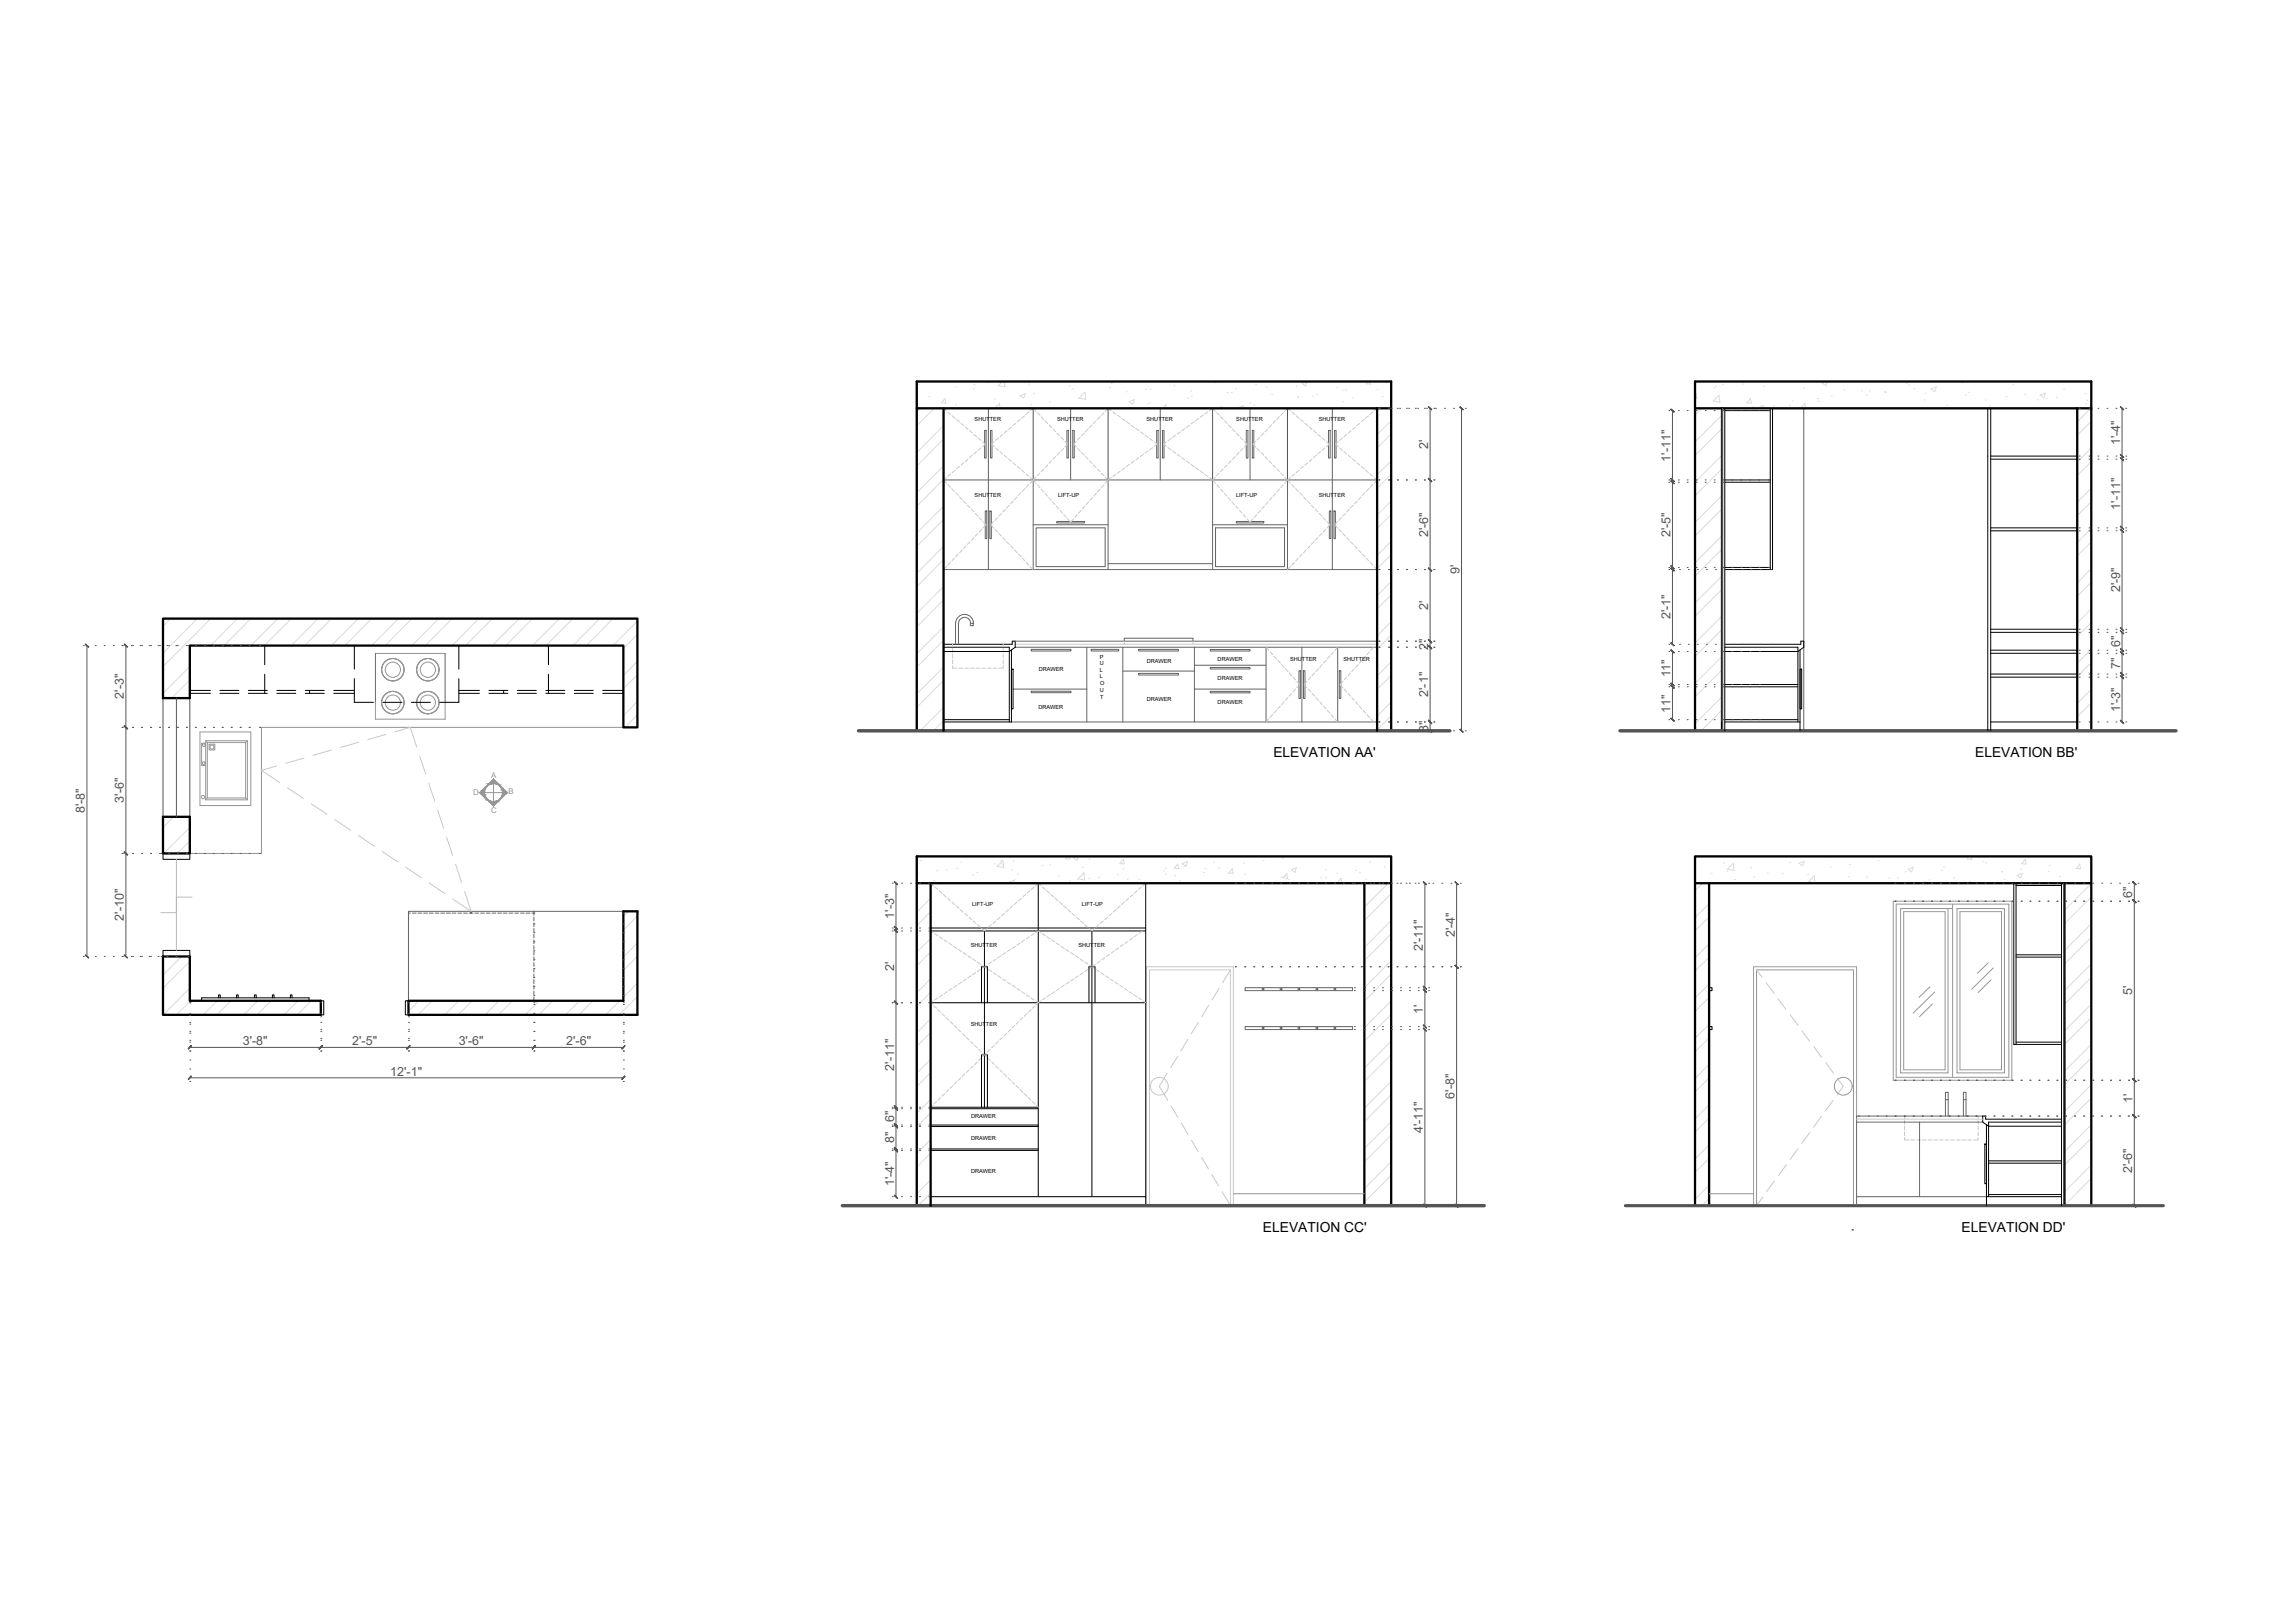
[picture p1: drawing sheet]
<svg xmlns="http://www.w3.org/2000/svg" width="594mm" height="420mm" viewBox="0 0 594 420" stroke-linecap="round" stroke-linejoin="round" font-family="sans-serif">
<defs><g id="words">
<g font-size="3.6">
<text x="329.6" y="195.9">ELEVATION AA'</text>
<text x="511.3" y="195.9">ELEVATION BB'</text>
<text x="326.9" y="318.8">ELEVATION CC'</text>
<text x="507.8" y="318.8">ELEVATION DD'</text>
</g>
<g font-size="3.2" fill="#545454">
<text x="369.7" y="116.2" transform="rotate(-90 369.7 116.2)">2'</text>
<text x="432.5" y="119.5" transform="rotate(-90 432.5 119.5)">1'-11&quot;</text>
<text x="548.8" y="115.2" transform="rotate(-90 548.8 115.2)">1'-4&quot;</text>
<text x="548.8" y="132" transform="rotate(-90 548.8 132)">1'-11&quot;</text>
<text x="369.7" y="139.1" transform="rotate(-90 369.7 139.1)">2'-6&quot;</text>
<text x="432.4" y="139.1" transform="rotate(-90 432.4 139.1)">2'-5&quot;</text>
<text x="377.8" y="148.7" transform="rotate(-90 377.8 148.7)">9'</text>
<text x="548.8" y="153.4" transform="rotate(-90 548.8 153.4)">2'-9&quot;</text>
<text x="369.7" y="157.9" transform="rotate(-90 369.7 157.9)">2'</text>
<text x="432.5" y="160.3" transform="rotate(-90 432.5 160.3)">2'-1&quot;</text>
<text x="548.8" y="167.5" transform="rotate(-90 548.8 167.5)">6&quot;</text>
<text x="369.7" y="168.2" transform="rotate(-90 369.7 168.2)">2&quot;</text>
<text x="548.8" y="173.3" transform="rotate(-90 548.8 173.3)">7&quot;</text>
<text x="432.5" y="175.4" transform="rotate(-90 432.5 175.4)">11&quot;</text>
<text x="32.1" y="180.9" transform="rotate(-90 32.1 180.9)">2'-3&quot;</text>
<text x="369.7" y="180.4" transform="rotate(-90 369.7 180.4)">2'-1&quot;</text>
<text x="432.5" y="184.5" transform="rotate(-90 432.5 184.5)">11&quot;</text>
<text x="548.8" y="184.4" transform="rotate(-90 548.8 184.4)">1'-3&quot;</text>
<text x="369.7" y="189.5" transform="rotate(-90 369.7 189.5)">3&quot;</text>
<text x="32.1" y="207.8" transform="rotate(-90 32.1 207.8)">3'-6&quot;</text>
<text x="22" y="210.6" transform="rotate(-90 22 210.6)">8'-8&quot;</text>
<text x="552" y="232.4" transform="rotate(-90 552 232.4)">6&quot;</text>
<text x="32.1" y="238.4" transform="rotate(-90 32.1 238.4)">2'-10&quot;</text>
<text x="231.4" y="237.8" transform="rotate(-90 231.4 237.8)">1'-3&quot;</text>
<text x="376.6" y="242.7" transform="rotate(-90 376.6 242.7)">2'-4&quot;</text>
<text x="231.5" y="251.5" transform="rotate(-90 231.5 251.5)">2'</text>
<text x="368.3" y="246.3" transform="rotate(-90 368.3 246.3)">2'-11&quot;</text>
<text x="552" y="257.7" transform="rotate(-90 552 257.7)">5'</text>
<text x="368.3" y="262.4" transform="rotate(-90 368.3 262.4)">1'</text>
<text x="62.9" y="270.6">3'-8&quot;</text>
<text x="91.2" y="270.6">2'-5&quot;</text>
<text x="118.7" y="270.6">3'-6&quot;</text>
<text x="146.6" y="270.6">2'-6&quot;</text>
<text x="101" y="278.5">12'-1&quot;</text>
<text x="231.5" y="277.2" transform="rotate(-90 231.5 277.2)">2'-11&quot;</text>
<text x="376.5" y="284.4" transform="rotate(-90 376.5 284.4)">6'-8&quot;</text>
<text x="552" y="285.6" transform="rotate(-90 552 285.6)">1'</text>
<text x="231.4" y="290.6" transform="rotate(-90 231.4 290.6)">6&quot;</text>
<text x="368.3" y="293.4" transform="rotate(-90 368.3 293.4)">4'-11&quot;</text>
<text x="231.4" y="296" transform="rotate(-90 231.4 296)">8&quot;</text>
<text x="552" y="303.7" transform="rotate(-90 552 303.7)">2'-6&quot;</text>
<text x="231.5" y="307.1" transform="rotate(-90 231.5 307.1)">1'-4&quot;</text>
</g>
<g font-size="2" fill="#939598">
<text x="127.1" y="201.3">A</text>
<text x="122.5" y="205.7">D</text>
<text x="131.6" y="205.5">B</text>
<text x="127.1" y="210.5">C</text>
</g>
<g font-size="1.5">
<text x="252.3" y="109">SHUTTER</text>
<text x="273.6" y="109">SHUTTER</text>
<text x="296.8" y="109">SHUTTER</text>
<text x="320" y="109">SHUTTER</text>
<text x="341.4" y="109">SHUTTER</text>
<text x="252.3" y="128.7">SHUTTER</text>
<text x="273.9" y="128.7">LIFT-UP</text>
<text x="320" y="128.7">LIFT-UP</text>
<text x="341.4" y="128.7">SHUTTER</text>
<text x="268.9" y="173.7">DRAWER</text>
<text x="284.7" y="170.5">P</text>
<text x="284.7" y="172.2">U</text>
<text x="284.7" y="173.9">L</text>
<text x="296.8" y="171.7">DRAWER</text>
<text x="315.2" y="171.1">DRAWER</text>
<text x="334" y="171.1">SHUTTER</text>
<text x="347.8" y="171.1">SHUTTER</text>
<text x="284.7" y="175.6">L</text>
<text x="284.7" y="179.1">U</text>
<text x="284.8" y="177.4">O</text>
<text x="315.2" y="176.1">DRAWER</text>
<text x="268.8" y="183.5">DRAWER</text>
<text x="284.8" y="180.8">T</text>
<text x="296.8" y="181.4">DRAWER</text>
<text x="315.2" y="182.3">DRAWER</text>
<text x="251.7" y="234.6">LIFT-UP</text>
<text x="280" y="234.6">LIFT-UP</text>
<text x="251.3" y="245.1">SHUTTER</text>
<text x="279.2" y="245.1">SHUTTER</text>
<text x="251.3" y="265.7">SHUTTER</text>
<text x="251.4" y="289.4">DRAWER</text>
<text x="251.4" y="295">DRAWER</text>
<text x="251.4" y="303.7">DRAWER</text>
</g>
</g></defs>
<!-- layer: wall -->
<path d="M466.9 105.7v83.5" fill="none" stroke="#636466" stroke-width=".26"/>
<!-- layer: hidden line -->
<g fill="none" stroke="#c7c8ca" stroke-width=".26">
<path d="M244.2 105.7l.8 .6M245.3 106.7l.8 .6M246.5 107.7l.7 .6M247.6 108.6l.8 .6M248.7 109.6l.8 .6M249.5 119.8l-.8 .6M249.8 110.5l.8 .7M250.6 118.8l-.8 .7M251 111.5l.7 .6M251.7 117.9l-.7 .6M252.1 112.4l.7 .7M252.8 116.9l-.7 .7"/>
<path d="M253.2 113.4l.7 .6M253.9 116l-.7 .6M254.3 114.3l.8 .7-.8 .7M257.4 114.3l-.8 .7 .8 .7M257.7 116l.8 .6M258.5 113.4l-.8 .6M258.9 116.9l.7 .7M259.6 112.4l-.7 .7M260 117.9l.7 .6M260.7 111.5l-.7 .6M261.1 118.8l.7 .7M261.8 110.5l-.7 .7"/>
<path d="M262.2 119.8l.8 .6M263 109.6l-.8 .6M264.1 108.6l-.8 .6M265.2 107.7l-.8 .6M266.3 106.7l-.8 .6M266.7 106.3l.7-.6 .8 .8M268.5 106.8l.7 .7M269.5 107.9l.7 .7M270.5 108.9l.7 .7M271.6 110l.6 .7M272.2 119.3l-.6 .7M272.6 111l.6 .8"/>
<path d="M273.2 118.2l-.6 .7M273.6 112.1l.7 .7M274.3 117.1l-.7 .8M274.6 113.2l.7 .7M275.3 116.1l-.7 .7M275.7 114.3l.7 .7-.7 .7M278.6 114.3l-.7 .7 .7 .7M279 116.1l.6 .7M279.6 113.2l-.6 .7M280 117.1l.7 .8M280.7 112.1l-.7 .7M281 118.2l.7 .7"/>
<path d="M281.7 111l-.7 .8M282 119.3l.7 .7M282.7 110l-.7 .7M283.7 108.9l-.7 .7M284.8 107.9l-.7 .7M285.8 106.8l-.7 .7M287.6 106.3l-.8-.6-.7 .8M288.1 106.6l.7 .6M289.2 107.5l.9 .5M290.4 108.3l.8 .6M291.6 109.2l.8 .6M292.8 110.1l.8 .6"/>
<path d="M293.6 119.3l-.8 .6M294 110.9l.8 .6M294.8 118.5l-.8 .5M295.2 111.8l.8 .6M296 117.6l-.8 .6M296.4 112.6l.8 .6M297.2 116.8l-.8 .5M297.6 113.5l.8 .6M298.4 115.9l-.8 .6M298.8 114.4l.8 .6-.8 .6M301.9 114.4l-.8 .6 .8 .6M302.3 115.9l.8 .6"/>
<path d="M303.1 113.5l-.8 .6M303.5 116.8l.8 .5M304.3 112.6l-.8 .6M304.7 117.6l.8 .6M305.5 111.8l-.8 .6M305.9 118.5l.8 .5M306.7 110.9l-.8 .6M307.1 119.3l.8 .6M307.9 110.1l-.8 .6M309.1 109.2l-.8 .6M310.3 108.3l-.8 .6M311.5 107.5l-.8 .5"/>
<path d="M312.7 106.6l-.8 .6M313.1 106.3l.8-.6 .7 .8M314.9 106.8l.7 .7M316 107.9l.6 .7M317 108.9l.7 .7M318 110l.7 .7M318.7 119.3l-.7 .7M319.1 111l.6 .8M319.7 118.2l-.6 .7M320.1 112.1l.6 .7M320.7 117.1l-.6 .8M321.1 113.2l.7 .7"/>
<path d="M321.8 116.1l-.7 .7M322.1 114.3l.7 .7-.7 .7M325.1 114.3l-.8 .7 .8 .7M325.4 116.1l.7 .7M326.1 113.2l-.7 .7M326.4 117.1l.7 .8M327.1 112.1l-.7 .7M327.5 118.2l.7 .7M328.2 111l-.7 .8M328.5 119.3l.7 .7M329.2 110l-.7 .7M330.2 108.9l-.7 .7"/>
<path d="M331.2 107.9l-.7 .7M332.2 106.8l-.7 .7M334 106.3l-.7-.6-.7 .8M334.4 106.7l.8 .6M335.5 107.7l.8 .6M336.7 108.6l.7 .6M337.8 109.6l.7 .6M338.5 119.8l-.7 .6M338.9 110.5l.7 .7M339.6 118.8l-.7 .7M340 111.5l.8 .6M340.8 117.9l-.8 .6"/>
<path d="M341.1 112.4l.8 .7M341.9 116.9l-.8 .7M342.3 113.4l.7 .6M343 116l-.7 .6M343.4 114.3l.7 .7-.7 .7M346.4 114.3l-.8 .7 .8 .7M346.8 116l.7 .6M347.5 113.4l-.7 .6M347.9 116.9l.7 .7M348.6 112.4l-.7 .7M349 117.9l.7 .6M349.7 111.5l-.7 .6"/>
<path d="M350.1 118.8l.8 .7M350.9 110.5l-.8 .7M351.3 119.8l.7 .6M352 109.6l-.7 .6M353.1 108.6l-.7 .6M354.2 107.7l-.7 .6M355.3 106.7l-.7 .6M356.5 105.7l-.8 .6M245 123.6l-.8 .6 .8 .9M245.3 125.4l.7 .8M246.1 122.7l-.8 .6M246.4 126.5l.6 .7"/>
<path d="M247.2 121.7l-.7 .6M247.4 127.6l.7 .7M248.4 120.7l-.8 .7M248.4 128.7l.7 .7M249.4 129.7l.7 .7M250.4 130.8l.7 .7M251.4 131.8l.7 .7M252.1 139.1l-.7 .8M252.5 132.9l.6 .7M253.1 138.1l-.6 .7M253.5 134l.7 .7M254.2 137l-.7 .8"/>
<path d="M254.5 135l.8 .8-.8 .9M257.2 135l-.8 .8 .8 .9M257.5 137l.7 .8M258.2 134l-.7 .7M258.6 138.1l.6 .7M259.2 132.9l-.6 .7M259.6 139.1l.7 .8M260.3 131.8l-.7 .7M261.3 130.8l-.7 .7M262.3 129.7l-.7 .7M263.3 128.7l-.7 .7M263.3 120.7l.8 .7"/>
<path d="M264.3 127.6l-.7 .7M264.4 121.7l.8 .6M265.3 126.5l-.6 .7M265.5 122.7l.8 .6M266.3 125.4l-.7 .8M266.7 123.6l.7 .6M267.4 124.2l-.8 .9M267.4 124.2l.8 .9M268.2 123.5l-.8 .7M268.5 125.5l.7 .7M269.2 122.5l-.7 .6M269.5 126.6l.7 .7"/>
<path d="M270.2 121.4l-.7 .7M270.5 127.7l.6 .7M271.2 120.4l-.7 .6M271.5 128.8l.6 .7M272.4 129.9l.7 .7M273.4 131l.7 .7M274.4 132.1l.7 .7M275.4 133.2l.6 .7M276.3 134.3l.8 .9 .8-.9M278.9 133.2l-.7 .7M279.9 132.1l-.7 .7M280.8 131l-.6 .7"/>
<path d="M281.8 129.9l-.6 .7M282.8 128.8l-.7 .7M283 120.4l.7 .6M283.8 127.7l-.7 .7M284.1 121.4l.7 .7M284.8 126.6l-.7 .7M285.1 122.5l.7 .6M285.7 125.5l-.6 .7M286.1 123.5l.7 .7M286.8 124.2l-.7 .9M287.6 123.7l-.8 .5M288.8 122.8l-.7 .6"/>
<path d="M290.1 121.9l-.9 .6M291.2 121.1l-.8 .6M292.4 120.2l-.8 .6M308.3 120.2l.8 .6M309.5 121.1l.8 .6M310.7 121.9l.8 .6M311.9 122.8l.8 .6M313.1 123.7l.8 .5M313.9 124.2l.7 .9M314.6 123.5l-.7 .7M315 125.5l.6 .7M315.6 122.5l-.7 .6"/>
<path d="M316 126.6l.6 .7M316.6 121.4l-.6 .7M316.9 127.7l.7 .7M317.7 120.4l-.7 .6M317.9 128.8l.7 .7M318.9 129.9l.7 .7M319.9 131l.6 .7M320.9 132.1l.6 .7M321.8 133.2l.7 .7M322.8 134.3l.8 .9 .7-.9M325.4 133.2l-.7 .7M326.3 132.1l-.6 .7"/>
<path d="M327.3 131l-.7 .7M328.3 129.9l-.7 .7M329.3 128.8l-.7 .7M329.5 120.4l.7 .6M330.2 127.7l-.6 .7M330.5 121.4l.7 .7M331.2 126.6l-.6 .7M331.5 122.5l.7 .6M332.2 125.5l-.7 .7M332.6 123.5l.7 .7M333.3 124.2l.7 .9M333.3 124.2l-.8 .9"/>
<path d="M334 123.6l-.7 .6M334.4 125.4l.7 .8M335.2 122.7l-.8 .6M335.4 126.5l.7 .7M336.3 121.7l-.8 .6M336.4 127.6l.7 .7M337.4 120.7l-.7 .7M337.4 128.7l.7 .7M338.4 129.7l.7 .7M339.5 130.8l.6 .7M340.5 131.8l.7 .7M341.2 139.1l-.7 .8"/>
<path d="M341.5 132.9l.7 .7M342.2 138.1l-.7 .7M342.5 134l.7 .7M343.2 137l-.7 .8M343.5 135l.8 .8-.8 .9M346.2 135l-.7 .8 .7 .9M346.6 137l.6 .8M347.2 134l-.6 .7M347.6 138.1l.7 .7M348.3 132.9l-.7 .7M348.6 139.1l.7 .8M349.3 131.8l-.7 .7"/>
<path d="M350.3 130.8l-.7 .7M351.3 129.7l-.7 .7M352.3 128.7l-.7 .7M352.4 120.7l.7 .7M353.3 127.6l-.6 .7M353.5 121.7l.7 .6M354.4 126.5l-.7 .7M354.6 122.7l.7 .6M355.4 125.4l-.7 .8M355.7 123.6l.8 .6-.8 .9M245 146.6l-.8 .8M246 145.6l-.7 .7"/>
<path d="M247 144.5l-.6 .7M248.1 143.4l-.7 .7M249.1 142.4l-.7 .7M250.1 141.3l-.7 .7M251.1 140.3l-.7 .6M260.6 140.3l.7 .6M261.6 141.3l.7 .7M262.6 142.4l.7 .7M263.6 143.4l.7 .7M264.7 144.5l.6 .7M265.6 145.6l.7 .7M266.6 146.6l.8 .8"/>
<path d="M334 146.6l-.7 .8M335.1 145.6l-.7 .7M336.1 144.5l-.7 .7M337.1 143.4l-.7 .7M338.1 142.4l-.7 .7M339.1 141.3l-.7 .7M340.1 140.3l-.6 .6M349.6 140.3l.7 .6M350.6 141.3l.7 .7M351.6 142.4l.7 .7M352.7 143.4l.6 .7M353.7 144.5l.7 .7"/>
<path d="M354.7 145.6l.7 .7M355.7 146.6l.8 .8M246.6 166.8v.6M246.6 167.9v1M246.6 169.4v.9M246.6 170.9v.9M246.6 172.3v.7h1.1M248.2 173h1M249.7 173h1M251.1 173h1.1M252.6 173h1M254.1 173h1"/>
<path d="M255.6 173h1M257.1 173h.9M259.7 172.3v.7h-1.2M259.7 166.8v.6M259.7 167.9v1M259.7 169.4v.9M259.7 170.9v.9M262.8 166.8h93.7M291 166v.8M308.8 166v.8M327.7 167.6l.8 .8M328.8 168.7l.7 .8"/>
<path d="M329.8 169.8l.6 .8M330.8 170.9l.6 .8M331.8 172l.6 .8M332.7 173.1l.7 .8M333.7 174.2l.7 .8M334.4 179.5l-.7 .7M334.7 175.3l.7 .7M335.4 178.4l-.7 .7M335.7 176.4l.7 .8-.7 .9M338.3 176.4l-.7 .8 .7 .9M338.7 178.4l.6 .7M339.3 175.3l-.6 .7"/>
<path d="M339.6 179.5l.7 .7M340.3 174.2l-.7 .8M341.3 173.1l-.7 .8M342.3 172l-.7 .8M343.3 170.9l-.7 .8M344.2 169.8l-.6 .8M345.2 168.7l-.6 .8M346.3 167.6l-.7 .8M347.6 176.4l-.7 .8 .7 .9M347.9 178.4l.7 .7M348.6 175.3l-.7 .7M348.9 179.5l.7 .7"/>
<path d="M349.6 174.2l-.7 .8M350.5 173.1l-.6 .8M351.6 172l-.7 .8M352.5 170.9l-.6 .8M353.5 169.8l-.6 .8M354.5 168.7l-.6 .8M355.5 167.6l-.7 .8M328.5 186.1l-.8 .8M329.5 185l-.7 .7M330.4 183.9l-.6 .7M331.4 182.8l-.6 .7M332.4 181.7l-.6 .7"/>
<path d="M333.4 180.6l-.7 .7M340.6 180.6l.7 .7M341.6 181.7l.7 .7M342.6 182.8l.7 .7M343.6 183.9l.6 .7M344.6 185l.6 .7M345.6 186.1l.7 .8M349.9 180.6l.6 .7M350.9 181.7l.7 .7M351.9 182.8l.6 .7M352.9 183.9l.6 .7M353.9 185l.6 .7"/>
<path d="M354.8 186.1l.7 .8M240.9 228.6l.7 .7M242 229.6l.7 .7M243.1 230.6l.7 .6M244.2 231.6l.7 .6M245.3 232.5l.7 .7M246.4 233.5l.7 .7M247.5 234.5l.7 .7M248.6 235.5l.7 .6M249.7 236.5l.7 .6M250.8 237.4l.7 .7M251.9 238.4l.7 .7"/>
<path d="M253 239.4l.7 .6M256.7 239.4l-.8 .6M257.8 238.4l-.8 .7M258.9 237.4l-.8 .7M260 236.5l-.8 .6M261.1 235.5l-.8 .6M262.2 234.5l-.8 .7M263.3 233.5l-.8 .7M264.4 232.5l-.8 .7M265.5 231.6l-.8 .6M266.6 230.6l-.8 .6M267.7 229.6l-.8 .7"/>
<path d="M268 229.3l.8-.7 .7 .7M269.8 229.6l.8 .7M270.9 230.6l.8 .6M272 231.6l.8 .6M273.1 232.5l.8 .7M274.2 233.5l.8 .7M275.3 234.5l.8 .7M276.4 235.5l.8 .6M277.5 236.5l.8 .6M278.6 237.4l.8 .7M279.7 238.4l.8 .7M280.8 239.4l.8 .6"/>
<path d="M284.5 239.4l-.8 .6M285.6 238.4l-.8 .7M286.7 237.4l-.8 .7M287.8 236.5l-.8 .6M288.9 235.5l-.8 .6M290 234.5l-.8 .7M291.1 233.5l-.7 .7M292.2 232.5l-.7 .7M293.3 231.6l-.7 .6M294.4 230.6l-.7 .6M295.5 229.6l-.7 .7M296.6 228.6l-.7 .7"/>
<path d="M240.9 241l.6 .4M241.5 259.2l-.6 .4 .5 .4M242 241.7l.8 .5M242.8 258.3l-.8 .6M243.2 242.5l.8 .6M244 257.5l-.8 .6M244.4 243.3l.8 .6M245.2 256.7l-.8 .6M245.6 244.1l.9 .6M246.5 255.9l-.9 .5M246.9 245l.8 .5M247.7 255.1l-.8 .5"/>
<path d="M248.1 245.8l.8 .5M248.9 254.3l-.8 .5M249.3 246.6l.8 .5M250.1 253.4l-.8 .6M250.5 247.4l.9 .5M251.4 252.6l-.9 .6M251.7 248.2l.9 .6M252.6 251.8l-.9 .5M253 249l.8 .6M253.8 251l-.8 .5M254.1 240.4l.7 .6 .8-.6M254.2 249.9l.6 .4-.6 .4"/>
<path d="M255.5 249.9l-.7 .4 .7 .4M255.8 251l.9 .5M256.7 249l-.9 .6M257.1 251.8l.8 .5M257.9 248.2l-.8 .6M258.3 252.6l.9 .6M259.2 247.4l-.9 .5M259.5 253.4l.9 .6M260.4 246.6l-.9 .5M260.8 254.3l.8 .5M261.6 245.8l-.8 .5M262 255.1l.8 .5"/>
<path d="M262.8 245l-.8 .5M263.2 255.9l.8 .5M264 244.1l-.8 .6M264.4 256.7l.8 .6M265.2 243.3l-.8 .6M265.7 257.5l.8 .6M266.5 242.5l-.8 .6M266.9 258.3l.8 .6M267.7 241.7l-.8 .5M268.1 241.4l.7-.4 .6 .4M268.1 259.2l.7 .4 .6-.4M268.8 259.6l-.5 .4"/>
<path d="M269.8 241.7l.8 .5M270.6 258.3l-.8 .6M271 242.5l.8 .6M271.8 257.5l-.8 .6M272.2 243.3l.8 .6M273 256.7l-.8 .6M273.5 244.1l.8 .6M274.3 255.9l-.8 .5M274.7 245l.8 .5M275.5 255.1l-.8 .5M275.9 245.8l.8 .5M276.7 254.3l-.8 .5"/>
<path d="M277.1 246.6l.8 .5M277.9 253.4l-.8 .6M278.4 247.4l.8 .5M279.2 252.6l-.8 .6M279.6 248.2l.8 .6M280.4 251.8l-.8 .5M280.8 249l.8 .6M281.6 251l-.8 .5M281.9 240.4l.7 .6 .8-.6M282.1 249.9l.5 .4-.5 .4M283.6 249.6l-1 .7 .7 .4M283.7 251l.8 .5"/>
<path d="M284.8 248.8l-.8 .5M284.9 251.8l.8 .5M286 247.9l-.8 .6M286.2 252.6l.8 .6M287.2 247.1l-.8 .6M287.4 253.4l.8 .6M288.4 246.2l-.8 .6M288.6 254.3l.8 .5M289.6 245.4l-.8 .6M289.8 255.1l.8 .5M290.8 244.5l-.8 .6M291.1 255.9l.8 .5"/>
<path d="M292 243.7l-.8 .5M292.3 256.7l.8 .6M293.2 242.8l-.8 .6M293.5 257.5l.8 .6M294.4 241.9l-.8 .6M294.7 258.3l.9 .6M295.7 241l-.9 .7M295.9 259.2l.7 .4M315.6 255.9l-1.8 2.9M318.5 251.1l-2 3.3M454.7 251.1l1.5 1.9M457.2 254.4l2.1 2.8"/>
<path d="M460.3 258.6l2 2.7M241.7 260.4l.7 .6M242.8 261.4l.7 .6M243.8 262.4l.7 .7M244.9 263.4l.7 .7M245.9 264.5l.8 .6M247 265.5l.7 .6M248.1 266.5l.6 .7M248.7 279l-.6 .7M249.1 267.5l.7 .7M249.8 278l-.7 .7M250.2 268.6l.7 .6"/>
<path d="M250.9 276.9l-.7 .7M251.2 269.6l.7 .7M251.9 275.9l-.7 .7M252.3 270.6l.7 .7M253 274.9l-.7 .7M253.4 271.7l.6 .6M254 273.9l-.6 .7M254.4 272.7l.4 .4-.4 .4M255.3 272.7l-.5 .4 .5 .4M255.6 273.9l.8 .7M256.4 271.7l-.8 .6M256.7 274.9l.7 .7"/>
<path d="M257.4 270.6l-.7 .7M257.8 275.9l.6 .7M258.4 269.6l-.6 .7M258.8 276.9l.7 .7M259.5 268.6l-.7 .6M259.9 278l.6 .7M260.5 267.5l-.6 .7M260.9 279l.7 .7M261.6 266.5l-.7 .7M262.7 265.5l-.7 .6M263.7 264.5l-.7 .6M264.8 263.4l-.7 .7"/>
<path d="M265.8 262.4l-.7 .7M266.9 261.4l-.7 .6M268 260.4l-.8 .6M302.1 277.9l-2 3.3 2.2 3.7M304.8 273.5l-1.7 2.9M307.5 269.1l-1.8 2.9M310.2 264.7l-1.8 2.9M312.9 260.3l-1.8 2.9M463.4 262.7l2 2.7M466.4 266.8l2.1 2.8M469.5 271l2 2.7M472.6 275.1l2 2.7"/>
<path d="M475.6 279.2l1.5 2-1.6 2.3M241.4 286.2l-.5 .4M242.4 285.2l-.7 .6M243.5 284.1l-.7 .7M244.5 283.1l-.7 .7M245.6 282.1l-.7 .7M246.7 281.1l-.8 .6M247.7 280l-.7 .7M262 280l.7 .7M263 281.1l.7 .6M264.1 282.1l.7 .7M265.1 283.1l.7 .7"/>
<path d="M266.2 284.1l.7 .7M267.2 285.2l.8 .6M268.3 286.2l.5 .4M303.1 286.3l1.8 3M305.8 290.7l1.7 3M308.4 295.2l1.8 3M311.1 299.6l1.7 3M465.4 297.3l-2 2.8M468.4 293.2l-2 2.8M471.5 289l-2 2.8M474.5 284.9l-2 2.8M480.6 289.7h32.6"/>
<path d="M493 294.5v.6h1.2M493 288.9v.7M493 290.1v.9M493 291.5v1M493 293v1M494.7 295.1h.9M496.1 295.1h1M497.6 295.1h1M499.1 295.1h1M500.5 295.1h1.1M502 295.1h1M503.5 295.1h1"/>
<path d="M505 295.1h1M506.5 295.1h.9M507.9 295.1h1M509.4 295.1h1M512 294.5v.6h-1.1M512 288.9v.7M512 290.1v.9M512 291.5v1M512 293v1M313.7 304l1.8 3M316.3 308.5l2.2 3.6M456.3 309.9l-1.6 2.2"/>
<path d="M459.3 305.7l-2 2.8M462.4 301.5l-2 2.8"/>
</g>
<!-- layer: Furniture -->
<g fill="none" stroke="#636466" stroke-width=".26">
<path d="M286.1 136.7v10M314.6 136.7v10M97.2 169.2v12.6M115.2 169.2v12.6M247.3 161.4v5.4M247.4 161.4a2.31 2.31 0 0 1 2.3-2.4 2.31 2.31 0 0 1 2.3 2.4M248.1 161.4v5.4M248.1 161.4a1.55 1.55 0 0 1 1.6-1.6 1.55 1.55 0 0 1 1.5 1.6M251.2 161.4h.8v.6h-.8zM309.2 167.6v19.3M327.7 167.6v19.3M337 167.6v19.3"/>
<path d="M346.3 167.6v19.3M161.4 235.9h-55.7v23.2M322.3 255.7h27.8v.8h-27.8zM322.3 265.8h27.8v.7h-27.8zM480.6 290.5h32.6M496.9 290.5v19.3M513.2 288.9h-32.6v23.2M480.6 309.8h33.6"/>
<circle cx="326.9" cy="256.1" r=".23"/>
<circle cx="331.6" cy="256.1" r=".23"/>
<circle cx="336.2" cy="256.1" r=".23"/>
<circle cx="340.9" cy="256.1" r=".23"/>
<circle cx="345.5" cy="256.1" r=".23"/>
<circle cx="326.9" cy="266.1" r=".23"/>
<circle cx="331.6" cy="266.1" r=".23"/>
<circle cx="336.2" cy="266.1" r=".23"/>
<circle cx="340.9" cy="266.1" r=".23"/>
<circle cx="345.5" cy="266.1" r=".23"/>
</g>
<!-- layer: Wall hedge -->
<g fill="none" stroke="#dbdbdb" stroke-width=".26">
<path d="M237.6 99.5h.1M252.1 99.6h.1M255.8 99h.1M259.4 98.8l-1 1.1 1.7 .2M260 98.8l.1 1.4M266.3 99.4h.1M276.8 99.9h.1M287.7 99.2h.1M303.9 99.8h.1M314.6 99h.1M325 99.5h.1M335.5 99.9h.1"/>
<path d="M337.6 99h.1M338.2 98.8l-1.2 .4 .9 .7 .4-1.1M354.1 98.8l-.5 .6h1.2M354.6 98.8l.1 .6M358.9 99h.1M444.1 100h.1M445.9 99.6h.1M451 99.4h.1M472.7 98.8l-1 .3 .9 .7 .4-1M493.4 99.2h.1M494.1 99.7h.1M507.8 99h.1"/>
<path d="M521 99.6h.1M238.3 105.7l-1 1.1M240.5 102.7h.1M241.8 105.7l-4.5 4.5M244.2 110.2l-6.9 7M244.2 113.7l-6.9 7M244.6 103.1l.2 1.3-1.1-.1 .9-1.2M247.2 100.2h.1M247.3 104.8h.1M252 100.7h.1M257.5 103.3h.1M258.7 104.4l.2 1.2-1.1-.1 .9-1.1"/>
<path d="M264 102.4l1 .7 .4-1.2-1.4 .5M266.8 104.7h.1M267.6 101.9h.1M271.7 104.1h.1M272.7 105.7h.1M277.5 100.7h.1M279.2 103h.1M280.9 101.5l.2 1.9-1.8-.3zM287.3 100.3h.1M287.5 105.7h.1M291.5 101.4h.1M292.3 104l1.3-.5-.4 1.1z"/>
<path d="M296.5 100.8h.1M297 104.5h.1M297.5 104.3h.1M297.7 100.8h.1M300.9 105.7l.9-.9 .1 .9M307.5 103.1h.1M308.2 101.2h.1M308.4 102.6h.1M316 105.3h.1M317.7 101.6h.1M318.7 101.6h.1M319.9 100.6h.1"/>
<path d="M320.7 105.7l-.3-.1 1.4-.6-.2 .7M323.5 104.3h.1M324.6 104.9h.1M327.7 100.2h.1M329.2 102.1h.1M335.9 102.7h.1M336 103h.1M337.4 105.5h.1M339.7 102.5h.1M340.8 102h.1M346 100.4h.1M347.5 101h.1"/>
<path d="M347.6 104h.1M348.3 101h.1M350.1 103h.1M356.5 100.8h.1M357.7 102.7h.1M360.1 108.9l-3.6 3.6M360.1 119.3l-3.6 3.6M360.1 112.4l-3.6 3.6M438.8 103.1l.5 .1M439 101.9l.2 1.3M439.1 101.9l-.3 .3M440.5 105.7l-1.7 1.8"/>
<path d="M443.6 100.4h.1M445 102.3l.2 1.8-1.7-.2zM445.8 107.4l-7 7M445.8 117.9l-7 6.9M445.8 110.9l-7 7M453.1 103.2l.2 1.2M453.1 103.2l-.9 1.1 1.2 .1M453.8 105.3h.1M455.5 105.7l-.3-.2 1.4-.6-.3 .8M456.4 100.1h.1M458.3 105.5h.1M459 105.1h.1"/>
<path d="M463.2 104.9h.1M464 103.8h.1M465.8 105.7l.1-.2v.2M466.8 100.5h.1M467.2 104.4l.2 1.2M467.2 104.4l-.9 1.1 1.1 .1M470.5 103.2h.1M470.6 103.9h.1M474 102.4h.1M477.3 101h.1M481.3 105.6v.1M481.3 105.6l-.1 .1"/>
<path d="M482 101.2h.1M483.1 102.3h.1M483.9 101.2h.1M486.6 105.5h.1M487.8 101.4h.1M488 101.6h.1M495.4 100.6h.1M498.1 103.5h.1M498.3 101.8h.1M499.9 100.7l1.4-.5-.5 1.2zM504 104.9h.1M508.8 102.3h.1"/>
<path d="M509.6 101.6h.1M513.9 103.6h.1M515 105.1h.1M519.2 102.7h.1M524.1 102.1h.1M527.4 103.5h.1M528.1 102.3l1.3-.5-.3 1.2zM529.7 103.2h.1M532.3 102.9h.1M534.2 100.8h.1M539.7 101.9h.1M539.9 104.5h.1"/>
<path d="M540.2 103.6h.1M541.2 105.7l-3.5 3.5M541.3 116l-3.6 3.6M541.3 109.1l-3.6 3.6M541.3 119.5l-3.6 3.6M244.2 120.6l-6.9 7M244.2 131l-6.9 7M244.2 124.1l-6.9 7M244.2 134.5l-6.9 7M360.1 129.7l-3.6 3.7M360.1 122.8l-3.6 3.6M360.1 133.2l-3.6 3.6"/>
<path d="M445.8 128.3l-7 7M445.8 138.7l-7 7M445.8 121.3l-7 7M445.8 131.7l-7 7M541.3 126.4l-3.6 3.6M541.3 136.8l-3.6 3.7M541.3 129.9l-3.6 3.6M244.2 141.4l-6.9 7M244.2 151.8l-6.9 7M244.2 144.9l-6.9 7M244.2 155.3l-6.9 7M360.1 140.1l-3.6 3.7"/>
<path d="M360.1 150.5l-3.6 3.7M360.1 143.6l-3.6 3.6M360.1 154l-3.6 3.6M445.8 149.1l-7 7M445.8 159.5l-7 7M445.8 142.2l-7 6.9M445.8 152.6l-7 7M541.3 147.2l-3.6 3.7M541.3 157.6l-3.6 3.7M541.3 140.3l-3.6 3.6M541.3 150.7l-3.6 3.6M44.1 160.1l-1.9 2"/>
<path d="M49.1 172.6l-6.9 6.9M49.1 176l-4.7 4.7M51.1 160.1l-8.9 9M54.6 160.1l-12.4 12.5M61.5 160.1l-6.9 7M65 160.1l-7 7M71.9 160.1l-6.9 7M75.4 160.1l-7 7M82.3 160.1l-6.9 7M85.8 160.1l-6.9 7M92.7 160.1l-6.9 7M96.2 160.1l-6.9 7"/>
<path d="M103.2 160.1l-7 7M106.6 160.1l-6.9 7M113.6 160.1l-7 7M117 160.1l-6.9 7M124 160.1l-7 7M127.5 160.1l-7 7M134.4 160.1l-6.9 7M137.9 160.1l-7 7M144.8 160.1l-6.9 7M148.3 160.1l-7 7M155.2 160.1l-6.9 7M158.7 160.1l-6.9 7"/>
<path d="M165 171.2l-3.6 3.6M165 174.7l-3.6 3.6M165 160.8l-6.3 6.3M165 164.3l-3.6 3.6M244.2 162.3l-6.9 6.9M244.2 172.7l-6.9 7M244.2 165.7l-6.9 7M244.2 176.1l-6.9 7M360.1 161l-3.6 3.6M360.1 171.4l-3.6 3.6M360.1 164.4l-3.6 3.7M360.1 174.8l-3.6 3.7"/>
<path d="M445.8 169.9l-7 7M445.8 163l-7 7M445.8 173.4l-7 7M541.3 168.1l-3.6 3.6M541.3 178.5l-3.6 3.6M541.3 161.1l-3.6 3.7M541.3 171.5l-3.6 3.7M165 181.6l-3.6 3.7M165 185.1l-3.2 3.2M244.2 183.1l-6 6.1M244.2 186.6l-2.6 2.6M360.1 181.8l-3.6 3.6"/>
<path d="M360.1 185.3l-3.6 3.6M445.8 180.3l-7 7M445.8 183.8l-5.4 5.4M541.3 188.9l-.3 .3M541.3 181.9l-3.6 3.7M44.9 211.5l-2.7 2.7M49.1 214.2l-6.7 6.7M49.1 217.7l-3.2 3.2M162.8 235.9l-1.4 1.4M165 237.2l-3.6 3.6M237.5 226.2h.1M237.9 228.6l-.6 .6"/>
<path d="M238.3 222.8h.1M240.9 232.5l-3.6 3.7M240.9 236l-3.6 3.6M241.5 228h.1M242.4 225.4h.1M244.9 225.2h.1M247.6 224.8h.1M248.7 223.2h.1M251.7 226.5h.1M252.9 225.8h.1M257.3 223.6h.1M259.1 222.8h.1"/>
<path d="M259.2 223.6h.1M259.6 222.7l.2 1.8-1.7-.2zM261.8 228.6l-.5-.3 1.4-.5-.3 .8M261.8 225.2h.1M262.2 222.9h.1M263.4 226.3h.1M269.6 222h.1M269.7 224.1h.1M271.7 223.9h.1M273.8 226.7h.1M276.3 221.7l-.5 .6 1.2 .1M276.8 221.7l.1 .7"/>
<path d="M276.9 228.1h.1M278.6 221.7l-.8 .3 1 .7 .3-1M279 227.5l1.8 .3M280.2 224.5h.1M280.6 225.9l-1.6 1.6M280.6 226l.2 1.8M281.8 227.4h.1M281.9 222.4h.1M284.3 227.2h.1M289.2 226.4h.1M290.7 225h.1M290.8 222.4l.2 1.2"/>
<path d="M290.9 222.4l-1 1.2h1.2M291.8 227.6h.1M294.8 227.6h.1M301.1 225.4h.1M301.7 224.8h.1M301.7 226.3h.1M304.1 226.7h.1M304.9 223.7l.2 1.2M304.9 223.6l-.9 1.2 1.2 .1M305.3 228h.1M306 223.6l1.4-.5-.4 1.1zM306.6 224.2h.1"/>
<path d="M311.6 225.8h.1M311.9 224.8h.1M314 223.2h.1M315.5 224.7h.1M315.8 228.5h.1M319 224.9l.2 1.2M319 224.9l-.9 1.1 1.1 .1M322 223.5h.1M322.1 226.3h.1M327 222.8h.1M331.7 227.1h.1M331.9 222.2h.1"/>
<path d="M332.6 226.7h.1M333.1 226.1l.2 1.3M333.1 226.1l-1 1.1 1.2 .2M333.6 227.7h.1M334.2 225.1l1.4-.5-.4 1.2zM341.8 227.3h.1M343.1 227.2h.1M343.1 225.1h.1M346 226.1h.1M347.1 227.4l.3 1.2-1.2-.1 1-1.1M350.9 225.4h.1M351.9 225.9h.1"/>
<path d="M353.6 227.6h.1M354.6 223.1h.1M358.3 224.4h.1M359.4 228.6l-6.2 6.3M360.1 238.3l-6.9 7M360.1 231.4l-6.9 6.9M440.8 228.6l-2 2M442.4 233.9l-3.6 3.6M442.4 237.4l-3.6 3.6M443 226.1h.1M446.1 223.4h.1M447 225.6h.1"/>
<path d="M448.7 223.4l.2 1.9-1.7-.3zM449 227.7h.1M453.2 224.6h.1M453.9 227h.1M457.4 226h.1M461.4 226.1h.1M463.2 223.3h.1M465.7 223.5l1.3-.5-.4 1.2zM467.9 226.4h.1M468.1 228.3l1.7 .3-.2-1.9-1.5 1.6M472.9 228.5h.1M473.2 222h.1"/>
<path d="M473.7 224.5h.1M478.4 226.9h.1M478.7 223.8h.1M483.1 227.1h.1M486.1 222.8h.1M488.9 227.3h.1M491.1 227.3h.1M493.2 225.7h.1M493.9 225l1.3-.5-.3 1.2zM498.2 228.3h.1M499.4 227.8h.1M502.6 225.3h.1"/>
<path d="M503.1 224.4h.1M505.7 227.3h.1M509.8 228.2h.1M509.8 221.7l-.5 .6 1.1 .2M510.3 221.7l.1 .8M513.3 223h.1M514 223.4h.1M518.1 225.7h.1M518.7 227.7h.1M522.1 226.7l1.4-.6-.4 1.2zM523 225h.1M523.2 228.1h.1"/>
<path d="M524.2 222.5l.3 1.2-1.1-.1 .9-1.1M530.2 225.7h.1M530.5 224h.1M533.1 226.9h.1M534.5 228.6l-.1 .1M538.6 224.9l-.2-1.2-1 1.1 1.2 .1M538.8 221.8h.1M541.3 228.7l-6.9 7M541.3 239.1l-6.9 7M541.3 232.2l-6.9 6.9M47 247.6l-4.8 4.8M49.1 255.8l-6.8 6.9"/>
<path d="M49.1 248.9l-6.9 7M49.3 259.1l-3.6 3.6M56.3 259.1l-3.7 3.6M59.8 259.1l-3.7 3.6M66.7 259.1l-3.6 3.6M70.2 259.1l-3.7 3.6M77.1 259.1l-3.6 3.6M80.6 259.1l-3.7 3.6M108.4 259.1l-2.7 2.6M111.8 259.1l-3.6 3.6M118.8 259.1l-3.7 3.6M122.2 259.1l-3.6 3.6"/>
<path d="M129.2 259.1l-3.7 3.6M132.7 259.1l-3.7 3.6M139.6 259.1l-3.6 3.6M143.1 259.1l-3.7 3.6M150 259.1l-3.6 3.6M153.5 259.1l-3.7 3.6M160.4 259.1l-3.6 3.6M165 244.1l-3.6 3.6M165 254.5l-3.6 3.6M165 247.6l-3.6 3.6M165 258l-4.7 4.7M240.9 243l-3.6 3.6"/>
<path d="M240.9 253.4l-3.6 3.6M240.9 246.4l-3.6 3.7M240.9 256.8l-3.6 3.7M360.1 259.1l-6.9 7M360.1 248.7l-6.9 7M360.1 241.8l-6.9 7M360.1 252.2l-6.9 7M442.4 244.3l-3.6 3.6M442.4 254.8l-3.6 3.6M442.4 247.8l-3.6 3.6M442.4 258.2l-3.6 3.6M541.3 249.6l-6.9 6.9"/>
<path d="M541.3 260l-6.9 6.9M541.3 242.6l-6.9 7M541.3 253l-6.9 7M240.9 263.8l-3.6 3.6M240.9 274.2l-3.6 3.6M240.9 267.3l-3.6 3.6M240.9 277.7l-3.6 3.6M360.1 269.5l-6.9 7M360.1 280l-6.9 6.9M360.1 262.6l-6.9 6.9M360.1 273l-6.9 7M442.4 265.2l-3.6 3.6"/>
<path d="M442.4 275.6l-3.6 3.6M442.4 268.6l-3.6 3.6M442.4 279.1l-3.6 3.6M541.3 270.4l-6.9 6.9M541.3 263.4l-6.9 7M541.3 273.9l-6.9 6.9M240.9 284.6l-3.6 3.6M240.9 295l-3.6 3.7M240.9 288.1l-3.6 3.6M240.9 298.5l-3.6 3.6M360.1 290.4l-6.9 6.9M360.1 283.4l-6.9 7"/>
<path d="M360.1 293.8l-6.9 7M442.4 286l-3.6 3.6M442.4 296.4l-3.6 3.6M442.4 289.5l-3.6 3.6M442.4 299.9l-3.6 3.6M541.3 280.8l-6.9 6.9M541.3 291.2l-6.9 7M541.3 284.3l-6.9 6.9M541.3 294.6l-6.9 7M240.9 305.4l-3.6 3.7M240.9 308.9l-3.2 3.2M360.1 300.8l-6.9 6.9"/>
<path d="M360.1 311.2l-.9 .9M360.1 304.2l-6.9 7M442.4 306.8l-3.6 3.6M442.4 310.3l-1.9 1.8M541.3 301.6l-6.9 7M541.3 312l-.1 .1M541.3 305.1l-6.9 6.9"/>
</g>
<!-- layer: wall -->
<g fill="none" stroke="#000" stroke-width=".59">
<path d="M237.3 105.7h122.8M244.2 105.7v83.5M356.5 105.7v83.5M438.8 105.7h102.5M445.8 105.7v83.5M537.7 105.7v83.5M42.2 160.1h122.8v28.2h-3.6v-21.2h-112.3v13.6h-6.9zM237.3 189.2v-90.4h122.8v90.4M438.8 189.2v-90.4h102.5v90.4M42.2 211.5h6.9v9.4h-6.9zM237.3 228.6h122.8M240.9 228.6v83.5"/>
<path d="M353.2 228.6v83.5M438.8 228.6h102.5M442.4 228.6v83.5M534.4 228.6v83.5M42.2 247.6h6.9v11.5h33.9v3.6h-40.8zM105.7 259.1h55.7v-23.2h3.6v26.8h-59.3zM237.3 312.1v-90.4h122.8v90.4M438.8 312.1v-90.4h102.5v90.4"/>
</g>
<!-- layer: groundline -->
<path d="M222.2 189.2h153.1M419.3 189.2h144M218 312.1h166.2" fill="none" stroke="#545454" stroke-width=".89"/>
<!-- layer: Windows -->
<path d="M42.2 180.7v30.8M45.7 180.7v30.8M49.1 180.7v30.8" fill="none" stroke="#545454" stroke-width=".26"/>
<!-- layer: Furniture -->
<g fill="none" stroke="#939598" stroke-width=".26">
<path d="M97.2 169.2h18M51.8 189.5h13.1v19h-13.1zM53.2 192.4h-1v5.7h1h-.7M53.2 191.8l.5 .4M53.7 192.2h9.9v14.4h-9.9zM54.1 192.7h1.5v1.4h-1.5zM64 191.8h-10.8v15.3M64 191.8v15.3M64 191.8l-.4 .4M97.2 181.8v4.4h18v-4.4M161.4 188.3h-93.7v32.6h-18.6M53.2 207.1h10.8"/>
<path d="M53.7 206.6l-.5 .5M63.6 206.6l.4 .5"/>
<circle cx="101.7" cy="173.4" r="2.9"/>
<circle cx="101.7" cy="173.4" r="1.97"/>
<circle cx="110.8" cy="173.4" r="2.9"/>
<circle cx="110.8" cy="173.4" r="1.97"/>
<circle cx="52.8" cy="192.9" r=".36"/>
<circle cx="52.8" cy="197.5" r=".36"/>
<circle cx="54.9" cy="193.4" r=".53"/>
<circle cx="101.7" cy="181.9" r="2.9"/>
<circle cx="101.7" cy="181.9" r="1.97"/>
<circle cx="110.8" cy="181.9" r="2.9"/>
<circle cx="110.8" cy="181.9" r="1.97"/>
<circle cx="52.5" cy="206.4" r=".44"/>
</g>
<!-- layer: Hidden lines -->
<g fill="none" stroke="#636466" stroke-width=".26">
<path d="M105.7 236.4h.5M106.8 236.4h.9M108.2 236.4h1M109.7 236.4h.9M111.2 236.4h.9M112.6 236.4h1M114.1 236.4h1M115.6 236.4h1M117 236.4h1M118.5 236.4h1M120 236.4h1M121.4 236.4h1.1"/>
<path d="M122.9 236.4h1M124.4 236.4h1M125.9 236.4h1M127.4 236.4h.9M128.8 236.4h1M130.3 236.4h1M131.8 236.4h.9M133.3 236.4h.9M134.7 236.4h1M136.2 236.4h1M137.7 236.4h.5M138.2 235.9v1"/>
<path d="M138.2 237.4v1M138.2 238.9v1M138.2 240.4v1M138.2 241.9v.9M138.2 243.3v1M138.2 244.8v1M138.2 246.3v1M138.2 247.7v1M138.2 249.2v1M138.2 250.7v1M138.2 252.2v1M138.2 253.6v1"/>
<path d="M138.2 255.1v1M138.2 256.6v1M138.2 258.1v1"/>
</g>
<!-- layer: Furniture -->
<g fill="none" stroke="#000" stroke-width=".26">
<path d="M446.5 106.3h11.7M458.2 105.7v41.7M458.8 105.7v41.7h-12.3M514.5 118.1v71.1M515.3 118.1h22.4M515.3 118.9h22.4M515.3 105.7v83.5M446.5 124.2h11.7M446.5 124.8h11.7M515.3 136.7h22.4M515.3 137.4h22.4M446.5 146.9h11.7"/>
<path d="M49.1 178.7h5.4M49.1 179.5h5.4M56.9 178.7h4.9M56.9 179.5h4.9M64.3 178.7h4.9M64.3 179.5h4.9M68.5 167.1v5M68.5 174.5v5M71.7 178.7h4.9M71.7 179.5h4.9M79 178.7h4.9M79 179.5h4.9"/>
<path d="M80.1 178.7v.8M86.4 178.7h5.3M86.4 179.5h5.3M91.7 167.1v6.1M91.7 175.7v6.1h5M118.8 178.7h5.3M118.8 179.5h5.3M118.8 175.7v6.1h-4.9M118.8 167.1v6.1M126.6 178.7h4.9M126.6 179.5h4.9M130.4 178.7v.8"/>
<path d="M133.9 178.7h4.9M133.9 179.5h4.9M141.3 178.7h4.9M141.3 179.5h4.9M142 167.1v5M142 174.5v5M148.7 178.7h4.9M148.7 179.5h4.9M156 178.7h5.4M156 179.5h5.4M515.3 163.7h22.4M515.3 162.9h22.4"/>
<path d="M515.3 168.3h22.4M515.3 169.1h22.4M515.3 174.5h22.4M515.3 175.3h22.4M99.1 181.8h4.9M106.5 181.8h4.9M446.5 186.9h19.4M515.3 186.9h22.4M121.9 235.9v.5M268.8 228.6v81.2M296.6 228.6v81.2M521.3 228.6v41.8h12.3"/>
<path d="M521.9 228.6v41.8M521.9 229.2h11.7M52.2 258.3h27.8v.8h-27.8zM56.6 258.3v-.7h.4v.7M61.2 258.3v-.7h.5v.7M65.9 258.3v-.7h.4v.7M70.5 258.3v-.7h.4v.7M75.2 258.3v-.7h.4v.7M240.9 241h55.7M240.9 240.2h55.7M240.9 259.6h55.7M254.1 250.3v9.3"/>
<path d="M254.8 241v45.6M255.6 250.3v9.3M281.9 250.3v9.3M282.6 241v68.8M283.4 250.3v9.3M442.4 255.7h.8v.8h-.8M521.9 247.2h11.7M521.9 247.8h11.7M254.1 273.1v13.5M255.6 273.1v13.5M442.4 265.8h.8v.7h-.8M521.9 269.8h11.7"/>
<path d="M240.9 286.6h27.9M240.9 287h27.9M240.9 291.3h27.9M240.9 291.6h27.9M240.9 297.4h27.9M240.9 297.8h27.9M513.2 288.9h.8M240.9 309.8h55.7v2.3M514.8 300.5h18.8M514.8 301.1h18.8"/>
</g>
<!-- layer: Doors -->
<path d="M42.2 220.9v1.6h6.9v-1.6M42.2 247.6v-1.6h6.9v1.6M49.1 247.6h.1M83 259.1h.8v3.6h-.8M105.7 259.1h-.8v3.6h.8M479.4 318.4h.4" fill="none" stroke="#000" stroke-width=".26"/>
<!-- layer: 0 -->
<g fill="none" stroke="#c7c8ca" stroke-width=".26">
<path d="M71.6 198.3l-3.9 1.1 4.7 3.2M78.7 196.3l-4.7 1.3M85.8 194.2l-4.7 1.3M92.8 192.2l-4.7 1.3M99.9 190.1l-4.7 1.4M102.3 189.4l3.9-1.1 1.7 5.2M108.7 195.8l1.5 4.6M74.5 204l4 2.7M80.5 208.1l4.2 2.7M86.7 212.2l4 2.7M92.8 216.3l4 2.7M111 202.8l1.6 4.6"/>
<path d="M113.3 209.8l1.5 4.6M115.6 216.7l1.6 4.7M98.9 220.4l4.1 2.7M105 224.5l4.1 2.7M111.1 228.6l4.1 2.8M117.9 223.7l1.6 4.7M120.3 230.8l1.6 5.1-4.7-3.2"/>
</g>
<!-- layer: plan -->
<g fill="#939598" stroke="#939598" stroke-width=".26">
<path d="M127.7 201.7v1.1h1.1zM126.6 202.8l1.1-1.1v1.1z"/>
<path d="M127.7 202.8l1.2 .1zM127.7 202.8l1.2 .1z"/>
<path d="M126.6 202.8h1.1zM126.6 202.8l.7 .1z"/>
<path d="M128.2 202.9h.8zM128.2 202.9h.8z"/>
<path d="M126.6 202.9h.7zM126.6 202.9h.3z"/>
<path d="M128.6 202.9l.6 .2zM128.6 202.9l.6 .2z"/>
<path d="M126.5 202.9l.1 .2 .3-.2zM126.5 202.9l.1 .2h-.3z"/>
<path d="M128.9 203.1l.5 .3zM128.9 203.1l.5 .3z"/>
<path d="M126.3 203.1l-.1 .3 .4-.3zM126.1 203.4l.2-.3z"/>
<path d="M129.3 203.4l.4 .3zM129.3 203.4l.4 .3z"/>
<path d="M126.1 203.4l-.2 .3 .3-.3zM126.1 203.4l-.3 .3z"/>
<path d="M129.6 203.7l.4 .3zM129.6 203.7l.4 .3h-.2z"/>
<path d="M125.8 203.7l-.1 .3 .2-.3zM125.8 203.7l-.1 .3h-.3z"/>
<path d="M129.8 204l.6 .4-.4-.4zM129.8 204l.6 .4h-.5z"/>
<path d="M125.4 204l.1 .4 .2-.4zM125.4 204l.1 .4h-.5z"/>
<path d="M129.9 204.4l.9 .4-.4-.4zM129.9 204.4l.9 .4h-.7z"/>
<path d="M125 204.4l.4 .4 .1-.4zM124.7 204.8l.3-.4 .4 .4z"/>
<path d="M130.1 204.8l1.1 .4-.4-.4zM130.1 204.8l1.1 .4h-1.1z"/>
<path d="M124.7 204.8l.7 .4v-.4zM124.7 204.8l.7 .4h-1.2z"/>
<path d="M130.1 205.2l.7 .4 .4-.4zM130.1 205.2l.7 .4h-.7z"/>
<path d="M124.2 205.2l1.2 .4v-.4zM124.2 205.2l1.2 .4h-.7z"/>
<path d="M130.1 205.6l.3 .4 .4-.4zM130.1 205.6l.3 .4h-.5z"/>
<path d="M124.7 205.6l.8 .4-.1-.4zM124.7 205.6l.8 .4h-.5z"/>
<path d="M129.9 206l.1 .4 .4-.4zM129.9 206l.1 .4h-.2z"/>
<path d="M125 206l.7 .4-.2-.4zM125 206l.7 .4h-.3z"/>
<path d="M129.8 206.4l-.1 .3 .3-.3zM129.8 206.4l-.2 .3z"/>
<path d="M125.4 206.4l.5 .3-.2-.3zM125.4 206.4l.5 .3z"/>
<path d="M129.6 206.7l-.2 .3zM129.6 206.7l-.3 .3z"/>
<path d="M125.8 206.7l.4 .3zM125.8 206.7l.4 .3z"/>
<path d="M129.3 207l-.1 .2zM128.9 207.2l.4-.2-.1 .2z"/>
<path d="M126.1 207l.5 .2zM126.1 207l.5 .2z"/>
<path d="M128.9 207.2l.1 .2 .2-.2zM128.6 207.4l.3-.2 .1 .2z"/>
<path d="M126.3 207.2l.6 .2zM126.3 207.2l.6 .2z"/>
<path d="M128.6 207.4h.4zM128.2 207.5h.7z"/>
<path d="M126.5 207.4l.8 .1zM126.5 207.4l.8 .1z"/>
<path d="M126.6 207.6h1.1v1.1zM127.7 207.6v1.1l1.1-1.1z"/>
<path d="M128.2 207.5h.7zM127.7 207.6h1.1z"/>
<path d="M126.6 207.5l1.1 .1zM126.6 207.5l1.1 .1z"/>
</g>
<g fill="none" stroke="#939598" stroke-width=".26">
<path d="M124.2 205.2h7l-3.5 3.5-3.5-3.5 3.5-3.5 3.5 3.5M127.7 201.7v7"/>
<circle cx="127.8" cy="205.2" r="2.35"/>
</g>
<!-- layer: wall -->
<path d="M514.5 105.7v12.4" fill="none" stroke="#000" stroke-width=".26"/>
<!-- layer: Walls -->
<g fill="none" stroke="#000" stroke-width=".26">
<path d="M446.5 105.7v83.5M244.2 166.8h17.8v-.8h.8v1.6l-1.5 1.1h-17.1M244.2 167.6h17.1v19.3M261.8 173.2h.4v10.3h-.4zM261.8 168.2v18.7h-17.6M446.5 166.8h19.7v-.8h.7v1.6l-1.5 1.1h-18.9M446.5 167.6h18.9v19.3M446.5 177.2h18.9M446.5 177.8h18.9M465.9 173.2h.5v10.3h-.5zM465.9 168.2v21M244.2 186.3h17.1"/>
<path d="M446.5 186.3h18.9M533.6 228.6v83.5M513.2 288.9v1.6l1.6 1h18.8M513.8 296.2h.4v10.3h-.4zM514 288.9v.8h19.6M514.2 291.2v20.9M533.6 290.5h-18.8v19.3M514.2 309.8h19.4M514.8 309.2h18.8"/>
</g>
<!-- layer: Plan 01 -->
<path d="M296.8 312.1v-61.8h22.5v61.8M297.5 312.1v-61h21v61" fill="none" stroke="#c7c8ca" stroke-width=".26"/>
<!-- layer: Windows -->
<g fill="none" stroke="#939598" stroke-width=".26">
<path d="M490.1 233.3h30.7v46.4h-30.7zM490.8 234.1h29.2v44.8h-29.2zM492.8 236h10.7v40.9h-10.7zM504.3 235.2v42.5h-12.3v-42.5h13.4M505.4 234.1v44.8M506.6 235.2h12.3v42.5h-12.3zM507.4 236h10.7v40.9h-10.7zM499.6 255.5l-2.8 2.7M500.2 259.9l-3.3 3.3M500.8 256.8l-5.6 5.5M514.7 249.3l-2.8 2.7M515.4 253.7l-3.4 3.3"/>
<path d="M516 250.6l-5.6 5.5"/>
</g>
<!-- layer: etc -->
<g fill="none" stroke="#989898" stroke-width=".26">
<path d="M480.6 288.9v-38.6h-26.7v61.8M442.4 309h11.5M454.7 312.1v-61h25.1v61"/>
<circle cx="477.1" cy="281.2" r="2.31"/>
</g>
<path d="M319.3 309h33.9" fill="none" stroke="#939598" stroke-width=".26"/>
<!-- layer: Wall hedge -->
<path d="M503.6 288.9v-6.1h.7v6.1M503.6 284.7h.7M508.2 288.9v-6.1h.7v6.1M508.2 284.7h.7" fill="none" stroke="#636466" stroke-width=".26"/>
<!-- layer: mirror -->
<path d="M45.7 222.5v23.5M49.7 232.2h-4v4.1h-4.1" fill="none" stroke="#bababa" stroke-width=".26"/>
<!-- layer: Plan 01 -->
<g fill="none" stroke="#636466" stroke-width=".26">
<path d="M255.8 105.7v41.7M277.1 105.7v18.5M300.3 105.7v18.5M323.6 105.7v18.5M344.9 105.7v41.7M244.2 124.2h112.3M267.4 124.2v23.2M267.4 135.8h19.4M286.1 136.7h-17.9v10h17.9M286.8 124.2v23.2M313.9 124.2v23.2M313.9 135.8h19.4"/>
<path d="M314.6 136.7h17.9v10h-17.9M333.3 124.2v23.2M244.2 147.4h112.3M286.8 145.9h27.1M262.2 178.4h19.1M262.8 167.6h93.7M262.8 166h93.7M281.3 167.6v19.3M290.6 167.6v19.3M291 165.2h17.8M261.8 186.9h94.7"/>
</g>
<!-- layer: mirror -->
<g fill="none" stroke="#636466" stroke-width=".26">
<path d="M254.9 111.4h.4v7.2h-.4zM256.4 111.4h.4v7.2h-.4zM276.2 111.4h.3v7.2h-.3zM277.7 111.4h.4v7.2h-.4zM299.4 111.4h.4v7.2h-.4zM300.9 111.4h.4v7.2h-.4zM322.6 111.4h.4v7.2h-.4zM324.2 111.4h.4v7.2h-.4zM343.9 111.4h.4v7.2h-.4zM345.5 111.4h.3v7.2h-.3zM255 132.3h.4v7.1h-.4zM256.2 132.3h.4v7.1h-.4z"/>
<path d="M273.5 135h7.2v.4h-7.2zM320 135h7.1v.4h-7.1zM344.1 132.3h.4v7.1h-.4zM345.3 132.3h.4v7.1h-.4zM266.9 168.1h10.3v.4h-10.3zM266.9 178.9h10.3v.4h-10.3zM282.5 168.1h7.1v.4h-7.1zM294.8 174.3h10.2v.5h-10.2zM294.8 168.1h10.2v.4h-10.2zM313.3 168.1h10.3v.4h-10.3zM313.3 172.8h10.3v.4h-10.3zM313.3 179h10.3v.4h-10.3z"/>
<path d="M336.2 173.7h.4v7.1h-.4zM337.4 173.7h.4v7.1h-.4zM346.7 173.7h.4v7.1h-.4z"/>
</g>
<!-- layer: Doors -->
<circle cx="300.1" cy="281.2" r="2.31" fill="none" stroke="#c7c8ca" stroke-width=".26"/>
<!-- layer: Walls -->
<path d="M420.7 312.1h139.3" fill="none" stroke="#545454" stroke-width=".8"/>
<path d="M290.6 173.7h18.6M291 165.2v.8M308.8 165.2v.8M309.2 172.2h18.5M309.2 178.4h18.5" fill="none" stroke="#636466" stroke-width=".26"/>
<g fill="none" stroke="#545454" stroke-width=".26">
<path d="M267.4 105.7v18.5M286.8 105.7v18.5M313.9 105.7v18.5M333.3 105.7v18.5M356.9 105.7h.1M359.4 105.7h.1M360 105.7h.1M361.7 105.7h.1M362.3 105.7h.1M364.1 105.7h.1M364.6 105.7h.1M366.4 105.7h.1"/>
<path d="M367 105.7h.1M368.7 105.7h.1M369.3 105.7h.1M370.2 105.7v83.5M371.2 105.7h.1M371.6 105.7h.1M373.9 105.7h.1M376.2 105.7h.1M378.3 105.7v83.5M379.3 105.7h.1M432 106.3h.1M432.9 106.3v17.9"/>
<path d="M434.5 106.3h.1M436.7 106.3h.1M439.1 106.3h.1M441.4 106.3h.1M443.7 106.3h.1M445.8 106.3v80.6M445.9 105.7v83.5M446.1 106.3h.1M448.3 106.3h.1M450.7 106.3h.1M453 106.3h.1M455.3 106.3h.1"/>
<path d="M457.8 106.3h.1M538.2 105.7h.1M538.2 118.1h.1M538.2 118.9h.1M540.8 105.7h.1M540.8 118.1h.1M540.8 118.9h.1M543.1 105.7h.1M543.1 118.1h.1M543.1 118.9h.1M545.4 105.7h.1M545.4 118.1h.1"/>
<path d="M545.4 118.9h.1M547.7 105.7h.1M547.7 118.1h.1M547.7 118.9h.1M549.3 105.7v12.4M549.3 118.9v17.8M550.3 105.7h.1M550.3 118.1h.1M550.3 118.9h.1M356.9 124.2h.1M359.4 124.2h.1M361.7 124.2h.1"/>
<path d="M364.1 124.2h.1M366.4 124.2h.1M368.7 124.2h.1M371.2 124.2h.1M432 124.2h.1M432 124.8h.1M432.9 124.8v22.1M434.5 124.2h.1M434.5 124.8h.1M436.7 124.2h.1M436.7 124.8h.1M439.1 124.2h.1"/>
<path d="M439.1 124.8h.1M441.4 124.2h.1M441.4 124.8h.1M443.7 124.2h.1M443.7 124.8h.1M446.1 124.2h.1M446.1 124.8h.1M448.3 124.2h.1M448.3 124.8h.1M450.7 124.2h.1M450.7 124.8h.1M453 124.2h.1"/>
<path d="M453 124.8h.1M455.3 124.2h.1M455.3 124.8h.1M457.8 124.2h.1M457.8 124.8h.1M538.2 136.7h.1M538.2 137.4h.1M540.8 136.7h.1M540.8 137.4h.1M543.1 136.7h.1M543.1 137.4h.1M545.4 136.7h.1"/>
<path d="M545.4 137.4h.1M547.7 136.7h.1M547.7 137.4h.1M549.3 137.4v25.5M550.3 136.7h.1M550.3 137.4h.1M356.9 147.4h.1M359.4 147.4h.1M361.7 147.4h.1M364.1 147.4h.1M366.4 147.4h.1M368.7 147.4h.1"/>
<path d="M371.2 147.4h.1M432 146.9h.1M432 147.4h.1M432.9 147.4v19.4M434.5 146.9h.1M434.7 147.4h.1M436.7 146.9h.1M437 147.4h.1M439.1 146.9h.1M439.4 147.4h.1M441.4 146.9h.1M441.7 147.4h.1"/>
<path d="M443.7 146.9h.1M444 147.4h.1M446.1 146.9h.1M446.3 147.4h.1M448.3 146.9h.1M448.6 147.4h.1M450.7 146.9h.1M451 147.4h.1M453 146.9h.1M453.3 147.4h.1M455.3 146.9h.1M455.6 147.4h.1"/>
<path d="M457.8 146.9h.1M458.4 147.4h.1M21.6 167.1h.1M22.5 167.1v80.5M24.7 167.1h.1M27 167.1h.1M29.3 167.1h.1M31.6 167.1h.1M32.6 167.1v80.5M33.9 167.1h.1M34.3 167.1h.1M36.3 167.1h.1"/>
<path d="M36.6 167.1h.1M38.6 167.1h.1M39 167.1h.1M40.9 167.1h.1M41.3 167.1h.1M43.2 167.1h.1M43.6 167.1h.1M45.5 167.1h.1M45.9 167.1h.1M48.2 167.1h.1M48.7 167.1h.1M50.6 167.1h.1"/>
<path d="M52.9 167.1h.1M55.2 167.1h.1M57.5 167.1h.1M59.8 167.1h.1M62.2 167.1h.1M64.5 167.1h.1M67.2 167.1h.1M356.9 167.6h.1M356.9 166h.1M359.4 167.6h.1M359.4 166h.1M361.7 167.6h.1"/>
<path d="M361.7 166h.1M364.1 167.6h.1M364.1 166h.1M366.4 167.6h.1M366.4 166h.1M368.7 167.6h.1M368.7 166h.1M371.2 167.6h.1M371.2 166h.1M432 166.8h.1M432 168.7h.1M432 177.2h.1"/>
<path d="M432 177.8h.1M432.9 168.7v8.5M432.9 177.8v8.5M434.5 168.7h.1M434.5 177.2h.1M434.5 177.8h.1M434.7 166.8h.1M436.7 168.7h.1M436.7 177.2h.1M436.7 177.8h.1M437 166.8h.1M439.1 168.7h.1"/>
<path d="M439.1 177.2h.1M439.1 177.8h.1M439.4 166.8h.1M441.4 168.7h.1M441.4 177.2h.1M441.4 177.8h.1M441.7 166.8h.1M443.7 168.7h.1M443.7 177.2h.1M443.7 177.8h.1M444 166.8h.1M446 168.7h.1"/>
<path d="M446 177.2h.1M446 177.8h.1M446.3 166.8h.1M448.3 168.7h.1M448.3 177.2h.1M448.3 177.8h.1M448.6 166.8h.1M450.7 168.7h.1M450.7 177.2h.1M450.7 177.8h.1M451 166.8h.1M453 168.7h.1"/>
<path d="M453 177.2h.1M453 177.8h.1M453.3 166.8h.1M455.5 168.7h.1M455.5 177.2h.1M455.5 177.8h.1M455.6 166.8h.1M458.4 166.8h.1M538.2 162.9h.1M538.2 163.7h.1M538.2 168.3h.1M538.2 169.1h.1"/>
<path d="M538.2 174.5h.1M538.2 175.3h.1M540.8 162.9h.1M540.8 163.7h.1M540.8 168.3h.1M540.8 169.1h.1M540.8 174.5h.1M540.8 175.3h.1M543.1 162.9h.1M543.1 163.7h.1M543.1 168.3h.1M543.1 169.1h.1"/>
<path d="M543.1 174.5h.1M543.1 175.3h.1M545.4 162.9h.1M545.4 163.7h.1M545.4 168.3h.1M545.4 169.1h.1M545.4 174.5h.1M545.4 175.3h.1M547.7 162.9h.1M547.7 163.7h.1M547.7 168.3h.1M547.7 169.1h.1"/>
<path d="M547.7 174.5h.1M547.7 175.3h.1M549.3 163.7v4.6M549.3 169.1v5.4M549.3 175.3v11.6M550.3 162.9h.1M550.3 163.7h.1M550.3 168.3h.1M550.3 169.1h.1M550.3 174.5h.1M550.3 175.3h.1M31.6 188.3h.1"/>
<path d="M34.3 188.3h.1M36.6 188.3h.1M39 188.3h.1M41.3 188.3h.1M43.6 188.3h.1M45.9 188.3h.1M48.2 188.3h.1M50.6 188.3h.1M52.9 188.3h.1M55.2 188.3h.1M57.5 188.3h.1M59.8 188.3h.1"/>
<path d="M62.2 188.3h.1M64.5 188.3h.1M67.2 188.3h.1M356.9 186.9h.1M356.9 189.2h.1M359.4 186.9h.1M359.4 189.2h.1M360 189.2h.1M361.7 186.9h.1M361.7 189.2h.1M362.3 189.2h.1M364.1 186.9h.1"/>
<path d="M364.1 189.2h.1M364.6 189.2h.1M366.4 186.9h.1M366.4 189.2h.1M367 189.2h.1M368.7 186.9h.1M368.7 189.2h.1M369.3 189.2h.1M371.2 186.9h.1M371.2 189.2h.1M371.6 189.2h.1M373.9 189.2h.1"/>
<path d="M376.2 189.2h.1M379.3 189.2h.1M432 186.3h.1M434.5 186.3h.1M436.7 186.3h.1M439.1 186.3h.1M441.4 186.3h.1M443.7 186.3h.1M446 186.3h.1M448.3 186.3h.1M450.7 186.3h.1M453 186.3h.1"/>
<path d="M455.5 186.3h.1M538.2 186.9h.1M540.8 186.9h.1M543.1 186.9h.1M545.4 186.9h.1M547.7 186.9h.1M550.3 186.9h.1M31.6 220.9h.1M34.3 220.9h.1M36.6 220.9h.1M39 220.9h.1M41.3 220.9h.1"/>
<path d="M41.7 220.9h.1M43.6 220.9h.1M45.9 220.9h.1M48.2 220.9h.1M50.6 220.9h.1M52.9 220.9h.1M55.2 220.9h.1M57.5 220.9h.1M59.8 220.9h.1M62.2 220.9h.1M64.5 220.9h.1M67.2 220.9h.1"/>
<path d="M138.2 236.4h.1M138.2 239.2h.1M161.4 236.4h.1M161.4 239.2h.1M231 228.6h.1M231.9 228.6v11.6M233.4 228.6h.1M235.7 228.6h.1M238 228.6h.1M240.4 228.6h.1M319.8 228.6h.1M322.2 228.6h.1"/>
<path d="M324.6 228.6h.1M326.8 228.6h.1M329.2 228.6h.1M331.5 228.6h.1M333.8 228.6h.1M336.1 228.6h.1M338.4 228.6h.1M340.8 228.6h.1M343.1 228.6h.1M345.4 228.6h.1M347.7 228.6h.1M350 228.6h.1"/>
<path d="M350.6 228.6h.1M352.4 228.6h.1M353.3 228.6h.1M354.7 228.6h.1M355.6 228.6h.1M357 228.6h.1M357.9 228.6h.1M359.3 228.6h.1M360.2 228.6h.1M361.6 228.6h.1M362.5 228.6h.1M364 228.6h.1"/>
<path d="M364.9 228.6h.1M366.3 228.6h.1M367.1 228.6h.1M368.6 228.6h.1M368.8 228.6v27.1M369.8 228.6h.1M370.9 228.6h.1M373.2 228.6h.1M375.6 228.6h.1M377 228.6v83.5M378 228.6h.1M490.5 233.3h.1"/>
<path d="M490.5 228.6h.1M493 233.3h.1M493 228.6h.1M495.3 233.3h.1M495.3 228.6h.1M497.7 233.3h.1M497.7 228.6h.1M500 233.3h.1M500 228.6h.1M502.3 233.3h.1M502.3 228.6h.1M504.6 233.3h.1"/>
<path d="M504.6 228.6h.1M506.9 233.3h.1M506.9 228.6h.1M509.3 233.3h.1M509.3 228.6h.1M511.6 233.3h.1M511.6 228.6h.1M513.9 233.3h.1M513.9 228.6h.1M516.2 233.3h.1M516.2 228.6h.1M518.5 233.3h.1"/>
<path d="M518.5 228.6h.1M520.9 233.3h.1M520.9 228.6h.1M523.2 233.3h.1M523.2 228.6h.1M525.5 233.3h.1M525.5 228.6h.1M527.8 233.3h.1M527.8 228.6h.1M530.1 233.3h.1M530.1 228.6h.1M532.5 233.3h.1"/>
<path d="M532.5 228.6h.1M534.2 228.6v83.5M534.7 233.3h.1M534.8 228.6h.1M537.1 233.3h.1M537.1 228.6h.1M539.4 233.3h.1M539.4 228.6h.1M541.7 233.3h.1M541.7 228.6h.1M544.1 233.3h.1M544.1 228.6h.1"/>
<path d="M546.3 233.3h.1M546.3 228.6h.1M548.7 233.3h.1M548.7 228.6h.1M551 233.3h.1M551 228.6h.1M552.5 228.6v83.5M553.5 233.3h.1M553.5 228.6h.1M21.6 247.6h.1M24.7 247.6h.1M27 247.6h.1"/>
<path d="M29.3 247.6h.1M31.6 247.6h.1M31.7 247.6h.1M33.9 247.6h.1M34.3 247.6h.1M36.3 247.6h.1M36.6 247.6h.1M38.6 247.6h.1M39 247.6h.1M40.9 247.6h.1M41.7 247.6h.1M43.2 247.6h.1"/>
<path d="M45.5 247.6h.1M48.7 247.6h.1M49.1 259.6h.1M83 259.6h.1M105.7 259.6h.1M138.2 241.5h.1M138.2 243.8h.1M138.2 246.1h.1M138.2 248.5h.1M138.2 250.7h.1M138.2 253.1h.1M138.2 255.4h.1"/>
<path d="M138.2 257.7h.1M138.2 259.6h.1M161.4 241.5h.1M161.4 243.8h.1M161.4 246.1h.1M161.4 248.5h.1M161.4 250.7h.1M161.4 253.1h.1M161.4 255.4h.1M161.4 257.7h.1M161.4 259.6h.1M231 240.2h.1"/>
<path d="M231 241h.1M231 259.6h.1M231.9 241v45.6M233.4 240.2h.1M233.4 241h.1M233.4 259.6h.1M235.7 240.2h.1M235.7 241h.1M235.7 259.6h.1M238 240.2h.1M238 241h.1M238 259.6h.1"/>
<path d="M240.4 240.2h.1M240.4 241h.1M240.4 259.6h.1M254.1 250.3h1.5M281.9 250.3h1.5M319.8 250.3h.1M322.2 250.3h.1M324.6 250.3h.1M326.8 250.3h.1M329.2 250.3h.1M331.5 250.3h.1M333.8 250.3h.1"/>
<path d="M336.1 250.3h.1M338.4 250.3h.1M340.8 250.3h.1M343.1 250.3h.1M345.4 250.3h.1M347.7 250.3h.1M350 250.3h.1M350.6 256.5h.1M350.6 255.7h.1M352.4 250.3h.1M353.3 256.5h.1M353.3 255.7h.1"/>
<path d="M354.7 250.3h.1M355.6 256.5h.1M355.6 255.7h.1M357 250.3h.1M357.9 256.5h.1M357.9 255.7h.1M359.3 250.3h.1M360.2 256.5h.1M360.2 255.7h.1M361.6 250.3h.1M362.5 256.5h.1M362.5 255.7h.1"/>
<path d="M364 250.3h.1M364.9 256.5h.1M364.9 255.7h.1M366.3 250.3h.1M367.1 256.5h.1M367.1 255.7h.1M368.6 250.3h.1M368.8 256.5v9.3M369.8 256.5h.1M369.8 255.7h.1M370.9 250.3h.1M373.2 250.3h.1"/>
<path d="M375.6 250.3h.1M378 250.3h.1M49.1 262.3h.1M49.1 264.7h.1M49.1 267h.1M49.1 269.3h.1M49.1 272.1h.1M49.1 262.8h.1M49.1 265.1h.1M49.1 267.5h.1M49.1 269.8h.1M49.1 274.4h.1"/>
<path d="M49.1 276.7h.1M49.1 280h.1M49.1 271.1h112.3M49.1 279h112.3M83 263.2h.1M83 266.5h.1M83 268.8h.1M83 272.1h.1M83 262.3h.1M83 264.7h.1M83 267h.1M83 269.3h.1"/>
<path d="M105.7 262.3h.1M105.7 264.7h.1M105.7 267h.1M105.7 269.3h.1M105.7 272.1h.1M105.7 263.2h.1M105.7 266.5h.1M105.7 268.8h.1M138.2 260.1h.1M138.2 262.3h.1M138.2 264.7h.1M138.2 267h.1"/>
<path d="M138.2 269.3h.1M138.2 272.1h.1M161.4 260.1h.1M161.4 262.3h.1M161.4 264.7h.1M161.4 267h.1M161.4 269.3h.1M161.4 272.1h.1M161.4 262.8h.1M161.4 265.1h.1M161.4 267.5h.1M161.4 269.8h.1"/>
<path d="M161.4 274.4h.1M161.4 276.7h.1M161.4 280h.1M254.1 273.1h1.5M350.6 266.5h.1M350.6 265.8h.1M353.3 266.5h.1M353.3 265.8h.1M355.6 266.5h.1M355.6 265.8h.1M357.9 266.5h.1M357.9 265.8h.1"/>
<path d="M360.2 266.5h.1M360.2 265.8h.1M362.5 266.5h.1M362.5 265.8h.1M364.9 266.5h.1M364.9 265.8h.1M367.1 266.5h.1M367.1 265.8h.1M368.8 266.5v45.6M369.8 266.5h.1M369.8 265.8h.1M490.5 279.7h.1"/>
<path d="M493 279.7h.1M495.3 279.7h.1M497.7 279.7h.1M500 279.7h.1M502.3 279.7h.1M504.6 279.7h.1M506.9 279.7h.1M509.3 279.7h.1M511.6 279.7h.1M513.9 279.7h.1M516.2 279.7h.1M518.5 279.7h.1"/>
<path d="M520.9 279.7h.1M523.2 279.7h.1M525.5 279.7h.1M527.8 279.7h.1M530.1 279.7h.1M532.5 279.7h.1M534.7 279.7h.1M537.1 279.7h.1M539.4 279.7h.1M541.7 279.7h.1M544.1 279.7h.1M546.3 279.7h.1"/>
<path d="M548.7 279.7h.1M551 279.7h.1M553.5 279.7h.1M231 286.6h.1M231 287h.1M231 291.3h.1M231 291.6h.1M231 297.4h.1M231 297.8h.1M231.9 287v4.3M231.9 291.6v5.8M231.9 297.8v12"/>
<path d="M233.4 286.6h.1M233.4 287h.1M233.4 291.3h.1M233.4 291.6h.1M233.4 297.4h.1M233.4 297.8h.1M235.7 286.6h.1M235.7 287h.1M235.7 291.3h.1M235.7 291.6h.1M235.7 297.4h.1M235.7 297.8h.1"/>
<path d="M238 286.6h.1M238 287h.1M238 291.3h.1M238 291.6h.1M238 297.4h.1M238 297.8h.1M240.4 286.6h.1M240.4 287h.1M240.4 291.3h.1M240.4 291.6h.1M240.4 297.4h.1M240.4 297.8h.1"/>
<path d="M481.1 288.9h.1M483.6 288.9h.1M486 288.9h.1M488.3 288.9h.1M490.5 288.9h.1M490.6 288.9h.1M492.9 288.9h.1M493 288.9h.1M495.2 288.9h.1M495.3 288.9h.1M497.6 288.9h.1M497.7 288.9h.1"/>
<path d="M499.9 288.9h.1M500 288.9h.1M502.2 288.9h.1M502.3 288.9h.1M504.5 288.9h.1M504.6 288.9h.1M506.8 288.9h.1M506.9 288.9h.1M509.1 288.9h.1M509.3 288.9h.1M511.5 288.9h.1M511.6 288.9h.1"/>
<path d="M513.8 288.9h.1M513.9 288.9h.1M516.1 288.9h.1M516.2 288.9h.1M518.4 288.9h.1M518.5 288.9h.1M520.7 288.9h.1M520.9 288.9h.1M523.1 288.9h.1M523.2 288.9h.1M525.4 288.9h.1M525.5 288.9h.1"/>
<path d="M527.7 288.9h.1M527.8 288.9h.1M530 288.9h.1M530.1 288.9h.1M532.3 288.9h.1M532.5 288.9h.1M534.7 288.9h.1M537 288.9h.1M537.1 288.9h.1M539.3 288.9h.1M539.4 288.9h.1M541.6 288.9h.1"/>
<path d="M541.7 288.9h.1M543.9 288.9h.1M544.1 288.9h.1M546.3 288.9h.1M548.6 288.9h.1M548.7 288.9h.1M550.9 288.9h.1M551 288.9h.1M553.5 288.9h.1M231 309.8h.1M233.4 309.8h.1M235.7 309.8h.1"/>
<path d="M238 309.8h.1M240.4 309.8h.1M319.8 312.1h.1M322.2 312.1h.1M324.6 312.1h.1M326.8 312.1h.1M329.2 312.1h.1M331.5 312.1h.1M333.8 312.1h.1M336.1 312.1h.1M338.4 312.1h.1M340.8 312.1h.1"/>
<path d="M343.1 312.1h.1M345.4 312.1h.1M347.7 312.1h.1M350 312.1h.1M350.6 312.1h.1M352.4 312.1h.1M353.3 312.1h.1M354.7 312.1h.1M355.6 312.1h.1M357 312.1h.1M357.9 312.1h.1M359.3 312.1h.1"/>
<path d="M360.2 312.1h.1M361.6 312.1h.1M362.5 312.1h.1M364 312.1h.1M364.9 312.1h.1M366.3 312.1h.1M367.1 312.1h.1M368.6 312.1h.1M369.8 312.1h.1M370.9 312.1h.1M373.2 312.1h.1M375.6 312.1h.1"/>
<path d="M378 312.1h.1M481.1 312.1h.1M483.6 312.1h.1M486 312.1h.1M488.3 312.1h.1M490.6 312.1h.1M492.9 312.1h.1M495.2 312.1h.1M497.6 312.1h.1M499.9 312.1h.1M502.2 312.1h.1M504.5 312.1h.1"/>
<path d="M506.8 312.1h.1M509.1 312.1h.1M511.5 312.1h.1M513.8 312.1h.1M516.1 312.1h.1M518.4 312.1h.1M520.7 312.1h.1M523.1 312.1h.1M525.4 312.1h.1M527.7 312.1h.1M530 312.1h.1M532.3 312.1h.1"/>
<path d="M534.7 312.1h.1M537 312.1h.1M539.3 312.1h.1M541.6 312.1h.1M543.9 312.1h.1M546.3 312.1h.1M548.6 312.1h.1M550.9 312.1h.1M553.5 312.1h.1"/>
</g>
<g fill="#545454" stroke="#545454" stroke-width=".26">
<path d="M32.2 220.5l.8 .8zM32.2 220.6l.8 .7z"/>
<path d="M32.2 188l.8 .6zM32.2 188l.8 .6z"/>
<path d="M32.2 188l.8 .6zM32.2 188l.8 .6z"/>
<path d="M32.2 166.8l.8 .7zM32.2 166.8l.8 .7z"/>
<path d="M160.9 271.5l.8-.8zM161.7 270.7l-.7 .9z"/>
<path d="M138.5 270.7l-.7 .9zM138.5 270.7l-.7 .9z"/>
<path d="M138.5 270.7l-.7 .9zM138.5 270.7l-.7 .9z"/>
<path d="M106.1 270.7l-.7 .9zM105.3 271.5l.8-.8z"/>
<path d="M105.3 271.5l.8-.8zM106.1 270.7l-.7 .9z"/>
<path d="M83.4 270.7l-.7 .9zM83.4 270.7l-.7 .9z"/>
<path d="M49.5 270.7l-.7 .9zM49.5 270.7l-.7 .9z"/>
<path d="M82.6 271.5l.8-.8zM83.4 270.7l-.7 .9z"/>
<path d="M49.5 278.6l-.7 .8zM49.5 278.6l-.7 .8z"/>
<path d="M160.9 279.4l.8-.8zM161.7 278.6l-.7 .8z"/>
<path d="M32.2 220.6l.8 .7zM32.2 220.6l.8 .7z"/>
<path d="M32.2 247.2l.8 .7zM32.2 247.3l.8 .6z"/>
<path d="M22.1 166.8l.9 .7zM22.2 166.7l.8 .8z"/>
<path d="M22.2 247.2l.8 .7zM22.1 247.3l.9 .6z"/>
<path d="M369.8 186.5l.8 .7zM369.8 186.5l.8 .7z"/>
<path d="M369.9 188.8l.7 .7zM369.8 188.8l.8 .7z"/>
<path d="M369.9 186.4l.7 .8zM369.8 186.5l.8 .7z"/>
<path d="M369.8 167.2l.8 .7zM369.8 167.2l.8 .7z"/>
<path d="M369.9 167.1l.7 .8zM369.8 167.2l.8 .7z"/>
<path d="M369.8 165.7l.8 .7zM369.8 165.7l.8 .7z"/>
<path d="M369.9 165.6l.7 .8zM369.8 165.7l.8 .7z"/>
<path d="M369.8 147.1l.8 .7zM369.8 147.1l.8 .7z"/>
<path d="M369.9 147l.7 .8zM369.8 147.1l.8 .7z"/>
<path d="M369.8 123.9l.8 .7zM369.8 123.9l.8 .7z"/>
<path d="M369.9 123.8l.7 .8zM369.8 123.9l.8 .7z"/>
<path d="M369.8 105.4l.8 .6zM369.8 105.4l.8 .6z"/>
<path d="M378 188.8l.7 .7zM377.9 188.8l.8 .7z"/>
<path d="M377.9 105.4l.8 .6zM377.9 105.4l.8 .6z"/>
<path d="M548.9 105.4l.8 .6zM548.9 105.4l.8 .6z"/>
<path d="M548.9 117.7l.8 .7zM548.9 117.7l.8 .7z"/>
<path d="M548.9 118.5l.8 .7zM548.9 118.5l.8 .7z"/>
<path d="M548.9 136.3l.8 .7zM548.9 136.3l.8 .7z"/>
<path d="M548.9 137.1l.8 .7zM548.9 137.1l.8 .7z"/>
<path d="M549 162.5l.7 .8zM548.9 162.6l.8 .7z"/>
<path d="M548.9 163.4l.8 .6zM548.9 163.4l.8 .6z"/>
<path d="M548.9 168l.8 .7zM548.9 168l.8 .7z"/>
<path d="M548.9 168.7l.8 .8zM548.9 168.7l.8 .8z"/>
<path d="M548.9 174.2l.8 .7zM548.9 174.2l.8 .7z"/>
<path d="M548.9 174.9l.8 .7zM548.9 174.9l.8 .7z"/>
<path d="M548.9 186.5l.8 .7zM548.9 186.5l.8 .7z"/>
<path d="M432.5 106l.9 .6zM432.5 106l.9 .6z"/>
<path d="M432.6 123.8l.8 .8zM432.5 123.9l.9 .7z"/>
<path d="M432.5 124.5l.9 .7zM432.5 124.5l.9 .7z"/>
<path d="M432.6 146.4l.8 .8zM432.5 146.5l.9 .7z"/>
<path d="M432.5 147.1l.9 .7zM432.5 147.1l.9 .7z"/>
<path d="M432.6 166.4l.8 .7zM432.5 166.5l.9 .6z"/>
<path d="M432.5 168.3l.9 .7zM432.5 168.3l.9 .7z"/>
<path d="M432.6 176.8l.8 .7zM432.5 176.9l.9 .6z"/>
<path d="M432.5 177.5l.9 .6zM432.5 177.5l.9 .6z"/>
<path d="M432.6 185.9l.8 .7zM432.5 186l.9 .6z"/>
<path d="M231.5 228.3l.9 .7zM231.5 228.3l.9 .7z"/>
<path d="M231.6 239.8l.8 .8zM231.5 239.9l.9 .7z"/>
<path d="M231.5 240.7l.9 .6zM231.5 240.7l.9 .6z"/>
<path d="M231.6 259.1l.8 .8zM231.5 259.2l.9 .7z"/>
<path d="M231.5 259.2l.9 .7zM231.6 259.1l.8 .8z"/>
<path d="M231.5 286.3l.9 .7zM231.5 286.3l.9 .7z"/>
<path d="M231.5 286.7l.9 .7zM231.5 286.7l.9 .7z"/>
<path d="M231.6 290.8l.8 .8zM231.5 290.9l.9 .7z"/>
<path d="M231.5 291.3l.9 .7zM231.5 291.3l.9 .7z"/>
<path d="M231.6 297l.8 .8zM231.5 297.1l.9 .7z"/>
<path d="M231.5 297.5l.9 .7zM231.5 297.5l.9 .7z"/>
<path d="M231.6 309.4l.8 .8zM231.5 309.5l.9 .7z"/>
<path d="M376.6 249.9l.9 .8zM376.6 249.9l.9 .8z"/>
<path d="M376.7 311.7l.8 .8zM376.6 311.8l.9 .7z"/>
<path d="M368.4 266.2l.9 .7zM368.4 266.2l.9 .7z"/>
<path d="M368.5 311.7l.8 .8zM368.4 311.8l.9 .7z"/>
<path d="M368.4 256.1l.9 .7zM368.4 256.1l.9 .7z"/>
<path d="M368.5 265.3l.8 .8zM368.4 265.4l.9 .7z"/>
<path d="M368.5 255.3l.8 .7zM368.4 255.4l.9 .6z"/>
<path d="M368.4 228.3l.9 .7zM368.4 228.3l.9 .7z"/>
<path d="M376.6 249.9l.9 .8zM376.6 249.9l.9 .8z"/>
<path d="M376.6 228.3l.9 .7zM376.6 228.3l.9 .7z"/>
<path d="M552.1 232.9l.8 .7zM552.1 232.9l.8 .7z"/>
<path d="M552.1 279.2l.8 .8zM552.1 279.3l.8 .7z"/>
<path d="M552.1 232.9l.8 .7zM552.1 232.9l.8 .7z"/>
<path d="M552.1 228.3l.8 .7zM552.1 228.3l.8 .7z"/>
<path d="M552.1 279.3l.8 .7zM552.1 279.3l.8 .7z"/>
<path d="M552.1 288.6l.8 .7zM552.1 288.6l.8 .7z"/>
<path d="M552.1 288.6l.8 .7zM552.1 288.6l.8 .7z"/>
<path d="M552.1 311.7l.8 .8zM552.1 311.8l.8 .7z"/>
</g>
<use href="#words"/>
</svg>
